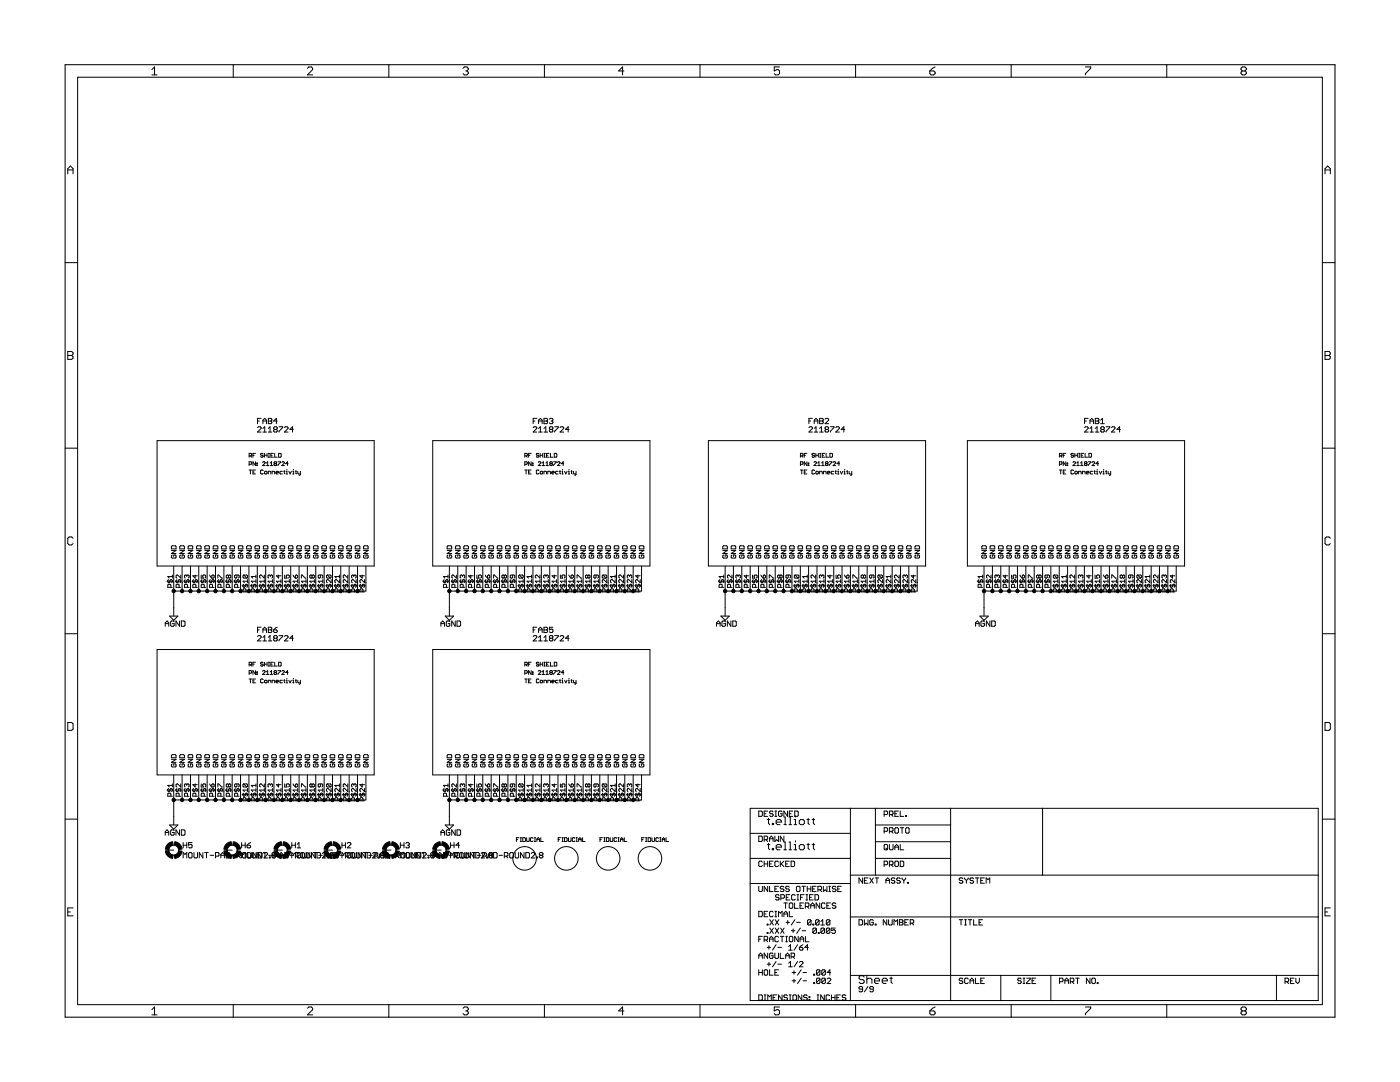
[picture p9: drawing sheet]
<svg xmlns="http://www.w3.org/2000/svg" width="279mm" height="216mm" viewBox="0 0 279 216" stroke-linecap="round" stroke-linejoin="round" font-family="sans-serif">
<g fill="none" stroke="#000" stroke-width=".2">
<path d="M15.5 15.4h248.4v185.1h-248.4zM30.3 13.9l.5-.5v1.5M30.3 14.9h1M46.5 12.9v2.5M61.4 13.6l.2-.2h.5l.3 .2v.3l-1 1h1M77.6 12.9v2.5M92.4 13.6l.3-.2h.5l.3 .2v.3l-.3 .3M92.9 14.2h.3M93.2 14.2l.3 .2v.3l-.3 .2h-.5l-.3-.2M108.6 12.9v2.5M124.5 14.2h-1l.7-.8v1.5M139.7 12.9v2.5"/>
<path d="M155.6 13.4h-1.1v.8l.5-.3h.3l.3 .3v.5l-.3 .2h-.5l-.3-.2M170.8 12.9v2.5M185.6 14.2h.8l.2 .2v.3l-.2 .2h-.6l-.2-.2zM186.6 13.4l-.5 .2-.5 .6M201.8 12.9v2.5M216.6 13.4h1.1v.2l-1.1 1.1v.2M232.9 12.9v2.5M247.9 14.2l-.2-.3v-.3l.2-.2h.6l.2 .2v.3l-.2 .3M247.9 14.2l-.2 .2v.3l.2 .2h.6l.2-.2v-.3l-.2-.2M247.9 14.2h.6M13.5 34.7v-1l.6-.6 .5 .6v1M13.5 33.9h1.1"/>
<path d="M264.4 33.9h1.1M264.4 34.7v-1l.6-.6 .5 .6v1M13 52.4h2.5M263.9 52.4h2.5M13.5 70.1h.8l.3 .3v.3l-.3 .2 .3 .3v.3l-.3 .2h-.8zM13.5 70.9h.8M264.4 70.1h.8l.3 .3v.3l-.3 .2 .3 .3v.3l-.3 .2h-.8zM264.4 70.9h.8M13 89.4h2.5M31.3 87.9h43.4v25h-43.4zM49.7 91l.5-.2-.1-.3h-.4v.7M49.7 92.6h.4l.1-.3-.5-.2v.8"/>
<path d="M49.7 93.8h.5M50 93.8v.8M50 91l.2 .2M50.5 90.8h.2M50.5 94.2h.2M51 90.5h-.5v.7M51 93.8h-.5v.8h.5M51 92.1v.8l-.5-.8v.8M51.2 92.4l.2 .1zM51.2 92.8l.2 .1zM51.4 85.3l.2-.1h.3l.2 .1v.2l-.7 .7h.7M51.4 84h.4"/>
<path d="M52.1 83.5h-.7v1M52.4 92.3l.1-.2 .4 .2-.5 .6h.5M52.5 86.2h.7M52.5 85.5l.3-.3v1M52.5 84h.7M52.5 84.5v-.7l.3-.3 .4 .3v.7M52.5 90.6l-.4-.1-.1 .2 .4 .1 .1 .3-.1 .1-.4-.1M52.5 93.9l-.1-.1-.4 .1v.5l.1 .2 .4-.2M52.8 90.8h.5M52.8 90.5v.7M52.9 94l.4 .2-.1 .4-.4-.2zM53.2 92.9h.5"/>
<path d="M53.2 92.4l.2-.3v.8M53.3 90.5v.7M53.6 86.2h.7M53.6 85.5l.3-.3v1M53.6 83.5h.5l.2 .2-.2 .3 .2 .4-.2 .1h-.5zM53.6 84h.5M53.6 94.6v-.6h.3l.2 .6M53.6 90.5h.2M53.6 91.2h.2M53.7 90.5v.7M53.9 92.4l.3-.3v.8M53.9 92.9h.5"/>
<path d="M54.1 90.8h.2M54.3 94.6v-.6h.4l.1 .6M54.6 90.5h-.5v.7h.5M54.8 85.7l-.2 .2 .2 .3h.4l.1-.2-.1-.3M54.8 85.7l-.2-.2 .2-.3h.4l.1 .1-.1 .4M54.8 85.7h.4M54.8 92.5l-.1-.1 .1-.3 .4 .2-.1 .2M54.8 92.5l-.1 .1 .1 .3 .4-.1-.1-.3M54.8 90.5v.7h.5M54.8 92.5h.3M55.1 94.3h.5l-.1-.3-.4 .2 .1 .4h.3M55.3 84h-.7l.6-.5v1"/>
<path d="M55.5 92.1h.5l-.5 .8M55.6 90.5l.5 .1-.1 .6h-.4zM55.7 85.2h.7l-.7 1M56.2 92.3l.2-.2 .3 .2-.5 .6h.5M56.4 94h-.4l-.1 .2 .1 .4h.4M56.6 94h.3M56.7 93.9v.5l.2 .2M56.8 85.3l.1-.1h.4l.2 .1v.2l-.7 .7h.7M57.1 94h.2v.6M57.1 94.6h.3M57.3 93.7v.1M57.5 92.5h-.5l.4-.4v.8"/>
<path d="M57.6 94l.3 .6 .2-.6M58.4 94.6h.3M58.4 94h.1v.6M58.5 85.7h-.7l.6-.5v1M58.5 93.7v.1M58.9 94h.3M59.1 93.9v.5l.1 .2M59.4 94v.4l.5 .2M59.9 94v.7l-.2 .1M86.4 87.9h43.3v25h-43.3zM104.7 92.6h.4l.1-.3-.5-.2v.8M104.7 91h.4l.1-.4-.5-.1v.7"/>
<path d="M104.7 93.8h.5M105 91l.2 .2M105 93.8v.8M105.5 90.8h.2M105.5 94.2h.2M106 90.5h-.5v.7M106 93.8h-.5v.8h.5M106 92.1v.8l-.5-.8v.8M106.3 92.4l.1 .1zM106.3 92.8l.1 .1zM106.4 85.3l.2-.1h.4l.1 .1v.2l-.7 .7h.7M106.4 84h.4"/>
<path d="M107.1 83.5h-.7v1M107.4 92.3l.1-.2 .4 .2-.5 .6h.5M107.5 86.2h.7M107.5 85.5l.3-.3v1M107.5 84h.7M107.5 84.5v-.7l.3-.3 .4 .3v.7M107.5 90.6l-.1-.1-.4 .1 .2 .2 .3 .2-.1 .2-.4-.1M107.5 93.9l-.1-.1-.4 .1v.5l.2 .2 .3-.2M107.8 90.8h.5M107.8 90.5v.7M107.9 94l.4 .2-.1 .4-.4-.2zM108.2 92.9h.5"/>
<path d="M108.2 92.4l.2-.3v.8M108.3 90.5v.7M108.6 86.2h.7M108.6 85.5l.3-.3v1M108.6 83.5h.5l.2 .2-.2 .3 .2 .4-.2 .1h-.5zM108.6 84h.5M108.6 94.6v-.6h.3l.2 .6M108.6 90.5h.2M108.6 91.2h.2M108.7 90.5v.7M108.9 92.4l.3-.3v.8M108.9 92.9h.6"/>
<path d="M109.1 90.8h.2M109.3 94.6v-.6h.4l.2 .6M109.6 90.5h-.5v.7h.5M109.6 83.7l.2-.2h.4l.1 .2-.1 .3M109.8 85.7l-.2 .2 .2 .3h.4l.1-.2-.1-.3M109.8 85.7l-.2-.2 .2-.3h.4l.1 .1-.1 .4M109.8 85.7h.4M109.9 92.5l-.2 .1 .2 .3 .3-.1-.1-.3M109.9 92.5l-.2-.1 .2-.3 .3 .2-.1 .2M109.9 90.5v.7h.5M109.9 92.5h.2M110 84h.2"/>
<path d="M110.1 94.3h.5l-.1-.3-.4 .2v.2l.4 .2M110.2 84l.1 .2-.1 .3h-.4l-.2-.1M110.5 92.1h.5l-.5 .8M110.6 90.5l.5 .1-.1 .6h-.4zM110.7 85.2h.7l-.7 1M111.3 92.3l.1-.2 .4 .2-.5 .6h.5M111.4 94h-.4l-.1 .2 .1 .4h.4M111.6 94h.3M111.8 93.9v.5l.1 .2M111.8 85.3l.2-.1h.3l.2 .1v.2l-.7 .7h.7M112.1 94.6h.3M112.1 94h.2v.6"/>
<path d="M112.3 93.7v.1M112.5 92.5h-.5l.4-.4v.8M112.7 94l.2 .6 .3-.6M113.4 94.6h.3M113.4 94h.2v.6M113.6 93.7v.1M113.6 85.7h-.7l.5-.5v1M113.9 94h.3M114.1 93.9v.5l.1 .2M114.4 94v.4l.6 .2M115 94v.7l-.3 .1M141.4 87.9h43.3v25h-43.3z"/>
<path d="M159.7 92.6h.4l.2-.3-.6-.2v.8M159.7 91l.6-.2-.2-.3h-.4v.7M159.7 93.8h.6M160 93.8v.8M160 91l.3 .2M160.5 90.8h.3M160.5 94.2h.3M161 92.1v.8l-.5-.8v.8M161 90.5h-.5v.7M161 93.8h-.5v.8h.5M161.3 92.4l.1 .1zM161.3 92.8l.1 .1z"/>
<path d="M161.4 85.3l.2-.1h.4l.1 .1v.2l-.7 .7h.7M161.4 84h.4M162.1 83.5h-.7v1M162.4 92.3l.2-.2 .3 .2-.5 .6h.5M162.5 86.2h.7M162.5 85.5l.4-.3v1M162.5 84h.7M162.5 84.5v-.7l.4-.3 .3 .3v.7M162.6 90.6l-.4-.1-.1 .2 .3 .1 .2 .3-.2 .1-.3-.1M162.6 93.9l-.2-.1-.3 .1v.5l.1 .2 .4-.2M162.8 90.8h.5M162.8 90.5v.7"/>
<path d="M162.9 94l.4 .2-.1 .4-.4-.2zM163.2 92.4l.2-.3v.8M163.2 92.9h.5M163.3 90.5v.7M163.6 86.2h.7M163.6 85.5l.3-.3v1M163.6 83.5h.5l.2 .2-.2 .3 .2 .4-.2 .1h-.5zM163.6 84h.5M163.6 94.6v-.6h.4l.1 .6M163.6 90.5h.2M163.6 91.2h.2M163.7 90.5v.7"/>
<path d="M164 92.4l.2-.3v.8M164 92.9h.5M164.1 90.8h.3M164.4 94.6v-.6h.3l.2 .6M164.6 90.5h-.5v.7h.5M164.7 83.7l.1-.2h.4l.2 .2v.1l-.7 .7h.7M164.8 85.7l-.1 .2 .1 .3h.4l.2-.2-.2-.3M164.8 85.7l-.1-.2 .1-.3h.4l.2 .1-.2 .4M164.8 85.7h.4M164.9 92.5l-.2-.1 .2-.3 .3 .2-.1 .2M164.9 92.5l-.2 .1 .2 .3 .3-.1-.1-.3M164.9 90.5v.7h.5"/>
<path d="M164.9 92.5h.2M165.1 94.3h.5l-.1-.3-.4 .2v.2l.4 .2M165.5 92.1h.5l-.5 .8M165.6 90.5l.5 .1-.1 .6h-.4zM165.7 85.2h.7l-.7 1M166.3 92.3l.1-.2 .4 .2-.5 .6h.5M166.4 94h-.4l-.1 .2 .1 .4h.4M166.6 94h.3M166.8 93.9v.5l.1 .2M166.8 85.3l.2-.1h.3l.2 .1v.2l-.7 .7h.7M167.2 94.6h.2M167.2 94h.1v.6"/>
<path d="M167.3 93.7v.1M167.6 92.5h-.6l.4-.4v.8M167.7 94l.2 .6 .3-.6M168.4 94.6h.3M168.4 94h.2v.6M168.6 93.7v.1M168.6 85.7h-.7l.5-.5v1M169 94h.2M169.1 93.9v.5l.1 .2M169.5 94v.4l.5 .2M170 94v.7l-.3 .1M193.1 87.9h43.3v25h-43.3z"/>
<path d="M211.4 92.6h.4l.1-.3-.5-.2v.8M211.4 91l.5-.2-.1-.3h-.4v.7M211.4 93.8h.5M211.7 91l.2 .2M211.7 93.8v.8M212.2 90.8h.2M212.2 94.2h.2M212.7 90.5h-.5v.7M212.7 92.1v.8l-.5-.8v.8M212.7 93.8h-.5v.8h.5M213 92.4l.1 .1zM213 92.8l.1 .1z"/>
<path d="M214.1 92.3l.1-.2 .4 .2-.5 .6h.5M214.2 90.6l-.3-.1-.2 .2 .4 .1 .1 .3-.1 .1-.4-.1M214.2 93.9l-.1-.1-.4 .1v.5l.2 .2 .3-.2M214.5 90.8h.5M214.5 90.5v.7M214.6 94l.4 .2-.1 .4-.4-.2zM214.9 92.9h.5M214.9 92.4l.2-.3v.8M215 90.5v.7M215.3 90.5h.2M215.3 91.2h.2M215.3 94.6v-.6h.3l.2 .6"/>
<path d="M215.4 90.5v.7M215.6 92.4l.3-.3v.8M215.6 92.9h.6M215.8 90.8h.2M216 94.6v-.6h.4l.2 .6M216.3 90.5h-.5v.7h.5M216.5 85.3l.1-.1h.4l.2 .1v.2l-.7 .7h.7M216.5 84h.3M216.6 92.5l-.2 .1 .2 .3 .3-.1-.1-.3M216.6 92.5l-.2-.1 .2-.3 .3 .2-.1 .2M216.6 90.5v.7h.5M216.6 92.5h.2"/>
<path d="M216.8 94.3h.5l-.1-.3-.4 .2v.2l.4 .2M217.2 83.5h-.7v1M217.2 92.1h.5l-.5 .8M217.3 90.5l.5 .1-.1 .6h-.4zM217.5 86.2h.7M217.5 85.5l.4-.3v1M217.5 84h.7M217.5 84.5v-.7l.4-.3 .3 .3v.7M218 92.3l.1-.2 .4 .2-.5 .6h.5M218.1 94h-.4l-.1 .2 .1 .4h.4M218.3 94h.3M218.5 93.9v.5l.1 .2"/>
<path d="M218.6 86.2h.7M218.6 85.5l.3-.3v1M218.6 83.5h.5l.2 .2-.2 .3 .2 .4-.2 .1h-.5zM218.6 84h.5M218.8 94h.2v.6M218.8 94.6h.3M219 93.7v.1M219.2 92.5h-.5l.4-.4v.8M219.4 94l.2 .6 .3-.6M219.7 84.5h.7M219.7 83.8l.3-.3v1M219.9 85.7l-.2 .2 .2 .3h.3l.2-.2-.2-.3"/>
<path d="M219.9 85.7l-.2-.2 .2-.3h.3l.2 .1-.2 .4M219.9 85.7h.3M220.1 94.6h.3M220.1 94h.2v.6M220.3 93.7v.1M220.6 94h.3M220.7 85.2h.8l-.8 1M220.8 93.9v.5l.1 .2M221.1 94v.4l.6 .2M221.7 94v.7l-.3 .1M221.8 85.3l.2-.1h.4l.1 .1v.2l-.7 .7h.7M223.6 85.7h-.7l.5-.5v1"/>
<path d="M263.9 89.4h2.5M14.6 107.4l-.3-.3h-.5l-.3 .3v1.1l.3 .2h.5l.3-.2M33.3 116h1.2M33.6 115.7l-.1 .4 .3 .2 .1-.5 .3-.1 .2 .1-.2 .5M34.1 117.2v-.5l-.5-.1-.1 .1v.5h.9M34.2 109.1l.2-.2h.6l.1 .2v.4h-.9zM34.2 109.8h.9l-.9 .6h.9M34.4 110.7l-.2 .2v.3l.2 .2h.6l.1-.2-.1-.5h-.3v.4M34.4 115h-.9l.3 .4M34.4 114.7v.7M34.7 112.9v10M35 116h1.2"/>
<path d="M35.3 115.7l-.2 .1v.3l.4 .2 .1-.5 .3-.1 .2 .1-.2 .5M35.8 117.2v-.5l-.2-.1-.5 .1v.5h1M35.9 109.8h.9l-.9 .6h.9M36 108.9h.6l.2 .2v.4h-.9v-.4zM36 110.7l-.1 .2 .1 .5h.6l.2-.2v-.3l-.2-.2h-.3v.4M36.1 114.7v.7l-.6-.7-.4 .2v.3l.2 .2M36.3 112.9v5M36.7 116h1.2M37 115.7l-.2 .4 .3 .2 .2-.5 .3-.1 .1 .1v.3l-.1 .2M37.3 114.9v.1M37.3 114.9l-.2-.2-.3 .2 .2 .5M37.3 114.9l.1-.2 .3 .2v.3l-.1 .2"/>
<path d="M37.4 117.2v-.5l-.4-.1-.2 .1v.5h.9M37.5 109.8h1l-1 .6h1M37.7 110.7l-.2 .2 .2 .5h.6l.2-.2-.2-.5h-.3v.4M37.7 108.9h.6l.2 .2v.4h-1v-.4zM38 112.9v5M38.3 116h1.3M38.6 115.7l-.1 .4 .3 .2 .1-.2v-.3l.3-.1 .2 .1-.2 .5M38.9 114.7v.7l-.4-.5h.9M39.1 117.2v-.5l-.5-.1-.1 .1v.5h.9M39.2 109.8h.9l-.9 .6h.9M39.4 110.7l-.2 .2 .2 .5h.6l.1-.2-.1-.5h-.3v.4M39.4 108.9h.6l.1 .2v.4h-.9v-.4z"/>
<path d="M39.7 112.9v5M40 116h1.2M40.2 114.7v.7h.4l-.2-.4 .2-.3 .5 .2-.2 .5M40.3 115.7l-.1 .4 .2 .2 .2-.5 .3-.1 .2 .1-.2 .5M40.8 117.2v-.5l-.5-.1-.1 .1v.5h.9M40.9 109.8h.9l-.9 .6h.9M40.9 109.1l.1-.2h.7l.1 .2v.4h-.9zM41 110.7l-.1 .2v.3l.1 .2h.7l.1-.2-.1-.5h-.4v.4M41.3 112.9v5M41.7 116h1.2M41.8 114.7l.5 .7M42 115.7l-.2 .4 .3 .2 .2-.5 .3-.1 .1 .1-.1 .5"/>
<path d="M42.3 114.9l.1-.2 .3 .2-.1 .5h-.3zM42.4 117.2v-.5l-.4-.1-.2 .1v.5h.9M42.5 109.8h1l-1 .6h1M42.7 110.7l-.2 .2 .2 .5h.6l.2-.2v-.3l-.2-.2h-.3v.4M42.7 108.9h.6l.2 .2v.4h-1v-.4zM43 112.9v5M43.3 116h1.3M43.5 115.4v-.7l.9 .7M43.6 115.7l-.1 .1v.3l.3 .2 .1-.5 .3-.1 .2 .1v.3l-.2 .2M44.1 117.2v-.5l-.2-.1-.4 .1v.5h.9M44.2 109.8h.9l-.9 .6h.9M44.4 110.7l-.2 .2 .2 .5h.6l.1-.2-.1-.5h-.3v.4"/>
<path d="M44.4 108.9h.6l.1 .2v.4h-.9v-.4zM44.7 112.9v5M45 116h1.2M45.3 115.7l-.2 .4 .4 .2 .1-.5 .3-.1 .2 .1-.2 .5M45.6 114.9l-.1-.2-.4 .2 .2 .5 .3-.2M45.6 114.9l.2-.2 .3 .2-.2 .5-.3-.2M45.6 114.9v.3M45.8 117.2v-.5l-.5-.1-.2 .1v.5h1M45.9 109.8h.9l-.9 .6h.9M46 110.7l-.1 .2 .1 .5h.7l.1-.2-.1-.5h-.4v.4M46 108.9h.7l.1 .2v.4h-.9v-.4zM46.3 112.9v5"/>
<path d="M46.7 116h1.2M47 115.7l-.2 .4 .3 .2 .2-.2v-.3l.3-.1 .1 .1-.1 .5M47.3 114.7v.5l-.2 .2-.3-.2 .2-.5h.6l.1 .2-.1 .5M47.4 117.2v-.5l-.4-.1-.2 .1v.5h.9M47.6 109.8h.9l-.9 .6h.9M47.7 110.7l-.1 .2 .1 .5h.6l.2-.2-.2-.5h-.3v.4M47.7 108.9h.6l.2 .2v.4h-.9v-.4zM48 112.9v5M48.3 116.9h1.3M48.6 116.6l-.1 .1 .1 .5 .3-.2v-.3l.2-.1 .3 .1-.1 .5M48.6 114.7h.7l.1 .2-.1 .5M48.6 114.7l-.1 .2 .1 .5h.7"/>
<path d="M48.6 114.7l.7 .7M49.1 118.1v-.4l-.2-.2h-.3l-.1 .2v.4h.9M49.2 109.1l.2-.2h.6l.1 .2v.4h-.9zM49.2 109.8h.9l-.9 .6h.9M49.4 110.7l-.2 .2v.3l.2 .2h.6l.1-.2v-.3l-.1-.2h-.3v.4M49.4 116h-.9l.3 .3M49.4 115.7v.6M49.7 112.9v5M50 116.9h1.2M50.3 116.6l-.2 .1v.3l.4 .2 .1-.5 .3-.1 .2 .1-.2 .5M50.8 118.1v-.4l-.2-.2h-.3l-.2 .2v.4h1M50.9 109.8h.9l-.9 .6h.9"/>
<path d="M51 110.7l-.1 .2 .1 .5h.6l.2-.2-.2-.5h-.2v.4M51 108.9h.6l.2 .2v.4h-.9v-.4zM51.1 114.7v.7M51.1 115.7v.6M51.1 116h-1l.4 .3M51.1 115h-1l.4 .4M51.4 112.9v5M51.7 116.9h1.2M52 116.6l-.2 .1 .2 .5 .3-.2 .1-.4 .3 .1v.3l-.1 .2M52.4 118.1v-.4l-.1-.2h-.3l-.2 .2v.4h.9M52.6 109.8h.9l-.9 .6h.9M52.7 110.7l-.1 .2 .1 .5h.6l.2-.2-.2-.5h-.3v.4"/>
<path d="M52.7 108.9h.6l.2 .2v.4h-.9v-.4zM52.7 116h-.9l.3 .3M52.7 114.7v.7l-.6-.7h-.1l-.2 .2 .2 .5M52.7 115.7v.6M53 112.9v5M53.3 116.9h1.2M53.6 116.6l-.1 .1 .1 .5 .4-.2 .1-.4 .3 .1-.1 .5M54 114.9v.1M54 114.9l-.2-.2-.3 .2 .1 .5M54 114.9l.1-.2 .3 .2-.1 .5M54.1 118.1v-.4l-.1-.2h-.4l-.1 .2v.4h.9M54.2 109.8h.9l-.9 .6h.9"/>
<path d="M54.4 110.7l-.2 .2 .2 .5h.6l.1-.2-.1-.5h-.3v.4M54.4 108.9h.6l.1 .2v.4h-.9v-.4zM54.4 116h-.9l.3 .3M54.4 115.7v.6M54.7 112.9v5M55 116.9h1.2M55.3 116.6l-.1 .1 .1 .5 .3-.2v-.3l.2-.1 .3 .1-.2 .5M55.6 114.7v.7l-.4-.5h.9M55.8 118.1v-.4l-.2-.2h-.3l-.1 .2v.4h.9M55.9 109.1l.1-.2h.6l.2 .2v.4h-.9zM55.9 109.8h.9l-.9 .6h.9M56 110.7l-.1 .2v.3l.1 .2h.6l.2-.2v-.3l-.2-.2h-.3v.4"/>
<path d="M56.1 116h-.9l.3 .3M56.1 115.7v.6M56.3 112.9v5M56.7 116.9h1.2M56.8 114.7v.7h.5l-.2-.5 .5-.2 .1 .2-.1 .5M57 116.6l-.2 .1v.3l.3 .2 .2-.5 .3-.1 .1 .1-.1 .5M57.4 118.1v-.4l-.1-.2h-.3l-.2 .2v.4h.9M57.6 109.8h.9l-.9 .6h.9M57.7 110.7l-.1 .2 .1 .5h.6l.2-.2-.2-.5h-.3v.4M57.7 108.9h.6l.2 .2v.4h-.9v-.4zM57.7 116h-.9l.3 .3M57.7 115.7v.6"/>
<path d="M58 112.9v5M58.3 116.9h1.3M58.5 114.7l.4 .7M58.6 116.6l-.1 .1 .1 .5 .3-.2 .2-.4 .3 .1v.3l-.2 .2M58.9 114.9l.3-.2 .2 .2v.3l-.2 .2h-.3zM59.1 118.1v-.4l-.2-.2h-.3l-.1 .2v.4h.9M59.2 109.8h.9l-.9 .6h.9M59.4 110.7l-.2 .2 .2 .5h.6l.1-.2-.1-.5h-.3v.4M59.4 108.9h.6l.1 .2v.4h-.9v-.4zM59.4 116h-.9l.3 .3M59.4 115.7v.6M59.7 112.9v5"/>
<path d="M60 116.9h1.2M60.2 115.4v-.7l.9 .7M60.3 116.6l-.1 .1 .1 .5 .3-.2 .2-.4 .3 .1-.2 .5M60.8 118.1v-.4l-.2-.2h-.3l-.1 .2v.4h.9M60.9 109.8h.9l-.9 .6h.9M61 108.9h.7l.1 .2v.4h-.9v-.4zM61 110.7l-.1 .2 .1 .5h.7l.1-.2-.1-.5h-.4v.4M61.1 115.7v.6M61.1 116h-.9l.3 .3M61.3 112.9v5M61.7 116.9h1.2M62 116.6l-.2 .1 .2 .5 .3-.2v-.3l.1-.1 .3 .1-.1 .5"/>
<path d="M62.3 114.9l-.2-.2-.3 .2 .2 .5 .3-.2M62.3 114.9l.1-.2 .3 .2-.1 .5-.3-.2M62.3 114.9v.3M62.4 118.1v-.4l-.1-.2h-.3l-.2 .2v.4h.9M62.5 109.8h1l-1 .6h1M62.5 109.1l.2-.2h.6l.2 .2v.4h-1zM62.7 110.7l-.2 .2v.3l.2 .2h.6l.2-.2-.2-.5h-.3v.4M62.7 116h-.9l.3 .3M62.7 115.7v.6M63 112.9v5M63.3 116.9h1.3M63.6 116.6l-.1 .1 .1 .5 .3-.2 .2-.4 .3 .1-.1 .5"/>
<path d="M63.9 114.7v.5l-.1 .2-.3-.2 .1-.5h.7l.1 .2-.1 .5M64.1 118.1v-.4l-.2-.2h-.3l-.1 .2v.4h.9M64.2 109.8h1l-1 .6h1M64.4 110.7l-.2 .2 .2 .5h.6l.2-.2v-.3l-.2-.2h-.3v.4M64.4 108.9h.6l.2 .2v.4h-1v-.4zM64.4 116h-.9l.3 .3M64.4 115.7v.6M64.7 112.9v5M65 116.9h1.2M65.3 116.6l-.1 .1v.3l.1 .2 .3-.2 .2-.4 .3 .1v.3l-.2 .2M65.3 114.7h.6l.2 .2v.3l-.2 .2M65.3 114.7l-.1 .2v.3l.1 .2h.6"/>
<path d="M65.3 114.7l.6 .7M65.8 118.1v-.4l-.2-.2h-.3l-.1 .2v.4h.9M65.9 109.8h.9l-.9 .6h.9M66 108.9h.7l.1 .2v.4h-.9v-.4zM66 110.7l-.1 .2 .1 .5h.7l.1-.2-.1-.5h-.3v.4M66.1 115.7v.6l-.6-.6-.3 .1v.3l.1 .2M66.4 112.9v5M66.7 116.9h1.2M67 116.6l-.2 .1 .2 .5 .3-.2 .1-.4 .3 .1-.1 .5M67.4 118.1v-.4l-.1-.2h-.3l-.2 .2v.4h.9M67.6 109.8h.9l-.9 .6h.9M67.7 108.9h.6l.2 .2v.4h-.9v-.4z"/>
<path d="M67.7 110.7l-.1 .2 .1 .5h.6l.2-.2-.2-.5h-.3v.4M67.7 115.7v.6l-.6-.6-.3 .1 .2 .5M67.7 115h-.9l.3 .4M67.7 114.7v.7M68 112.9v5M68.3 116.9h1.3M68.6 116.6l-.1 .1 .1 .5 .3-.2v-.3l.2-.1 .3 .1-.1 .5M69.1 118.1v-.4l-.2-.2h-.3l-.1 .2v.4h.9M69.2 109.8h.9l-.9 .6h.9M69.2 109.1l.2-.2h.6l.1 .2v.4h-.9zM69.4 110.7l-.2 .2v.3l.2 .2h.6l.1-.2-.1-.5h-.3v.4M69.4 114.7v.7l-.8-.7-.1 .2 .1 .5"/>
<path d="M69.4 115.7v.6l-.6-.6-.3 .1 .1 .5M69.7 112.9v5M70 116.9h1.2M70.3 116.6l-.1 .1 .1 .5 .3-.2 .2-.4 .3 .1-.2 .5M70.6 114.9l.2-.2 .3 .2-.2 .5M70.6 114.9l-.1-.2-.3 .2 .1 .5M70.6 114.9v.1M70.8 118.1v-.4l-.2-.2h-.3l-.1 .2v.4h.9M70.9 109.8h.9l-.9 .6h.9M71 110.7l-.1 .2 .1 .5h.6l.2-.2v-.3l-.2-.2h-.2v.4M71 108.9h.6l.2 .2v.4h-.9v-.4zM71.1 115.7v.6l-.6-.6-.3 .1 .1 .5"/>
<path d="M71.4 112.9v5M71.7 116.9h1.2M72 116.6l-.2 .1v.3l.2 .2 .3-.2 .1-.4 .3 .1v.3l-.1 .2M72.3 114.7v.7l-.5-.5h.9M72.4 118.1v-.4l-.1-.2h-.3l-.2 .2v.4h.9M72.6 109.8h.9l-.9 .6h.9M72.7 110.7l-.1 .2 .1 .5h.6l.2-.2-.2-.5h-.3v.4M72.7 108.9h.6l.2 .2v.4h-.9v-.4zM72.7 115.7v.6l-.6-.6-.3 .1v.3l.2 .2M73 112.9v5h-38.3M88.3 116h1.3M88.6 115.7l-.1 .4 .3 .2 .2-.2v-.3l.3-.1 .1 .1-.1 .5"/>
<path d="M89.1 117.2v-.5l-.5-.1-.1 .1v.5h.9M89.2 109.8h.9l-.9 .6h.9M89.4 108.9h.6l.1 .2v.4h-.9v-.4zM89.4 110.7l-.2 .2 .2 .5h.6l.1-.2-.1-.5h-.3v.4M89.4 115h-.9l.3 .4M89.4 114.7v.7M89.7 112.9v10M90 116h1.2M90.3 115.7l-.1 .4 .3 .2 .1-.5 .3-.1 .2 .1-.2 .5M90.8 117.2v-.5l-.5-.1-.1 .1v.5h.9M90.9 109.8h.9l-.9 .6h.9M90.9 109.1l.2-.2h.6l.1 .2v.4h-.9z"/>
<path d="M91.1 110.7l-.2 .2v.3l.2 .2h.6l.1-.2-.1-.5h-.3v.4M91.1 114.7v.7l-.8-.7-.1 .2 .1 .5M91.4 112.9v5M91.7 116h1.2M92 115.7l-.2 .4 .3 .2 .2-.5 .3-.1 .2 .1-.2 .5M92.3 114.9l.1-.2 .4 .2-.2 .5M92.3 114.9l-.2-.2-.3 .2 .2 .5M92.3 114.9v.1M92.4 117.2v-.5l-.4-.1-.2 .1v.5h1M92.6 109.8h.9l-.9 .6h.9M92.7 108.9h.6l.2 .2v.4h-.9v-.4zM92.7 110.7l-.1 .2 .1 .5h.6l.2-.2v-.3l-.2-.2h-.3v.4"/>
<path d="M93 112.9v5M93.3 116h1.3M93.7 115.7l-.2 .1v.3l.3 .2 .2-.5 .3-.1 .1 .1v.3l-.1 .2M94 114.7v.7l-.5-.5h.9M94.1 117.2v-.5l-.1-.1-.5 .1v.5h.9M94.2 109.8h.9l-.9 .6h.9M94.4 110.7l-.2 .2 .2 .5h.6l.1-.2-.1-.5h-.3v.4M94.4 108.9h.6l.1 .2v.4h-.9v-.4zM94.7 112.9v5M95 116h1.2M95.2 114.7v.7h.4l-.1-.5 .4-.2 .2 .2-.2 .5M95.3 115.7l-.1 .4 .3 .2 .1-.5 .3-.1 .2 .1-.2 .5"/>
<path d="M95.8 117.2v-.5l-.5-.1-.1 .1v.5h.9M95.9 109.8h.9l-.9 .6h.9M96.1 110.7l-.2 .2 .2 .5h.6l.1-.2-.1-.5h-.3v.4M96.1 108.9h.6l.1 .2v.4h-.9v-.4zM96.4 112.9v5M96.7 116h1.2M96.8 114.7l.5 .7M97 115.7l-.2 .4 .3 .2 .2-.2v-.3l.3-.1 .1 .1-.1 .5M97.3 114.9l.2-.2 .2 .2-.1 .5h-.3zM97.5 117.2v-.5l-.5-.1-.2 .1v.5h.9M97.6 109.1l.1-.2h.6l.2 .2v.4h-.9zM97.6 109.8h.9l-.9 .6h.9"/>
<path d="M97.7 110.7l-.1 .2v.3l.1 .2h.6l.2-.2-.2-.5h-.3v.4M98 112.9v5M98.3 116h1.3M98.5 115.4v-.7l.9 .7M98.7 115.7l-.2 .4 .3 .2 .2-.5 .3-.1 .1 .1-.1 .5M99.1 117.2v-.5l-.4-.1-.2 .1v.5h.9M99.2 109.8h1l-1 .6h1M99.4 110.7l-.2 .2 .2 .5h.6l.2-.2v-.3l-.2-.2h-.3v.4M99.4 108.9h.6l.2 .2v.4h-1v-.4zM99.7 112.9v5M100 116h1.2M100.3 115.7l-.1 .1v.3l.3 .2 .1-.5 .3-.1 .2 .1v.3l-.2 .2"/>
<path d="M100.6 114.9v.3M100.6 114.9l-.1-.2-.3 .2v.3l.1 .2 .3-.2M100.6 114.9l.2-.2 .3 .2v.3l-.2 .2-.3-.2M100.8 117.2v-.5l-.2-.1-.4 .1v.5h.9M100.9 109.8h.9l-.9 .6h.9M101 110.7l-.1 .2 .1 .5h.7l.1-.2-.1-.5h-.3v.4M101 108.9h.7l.1 .2v.4h-.9v-.4zM101.4 112.9v5M101.7 116h1.2M102 115.7l-.2 .1 .2 .5 .3-.2 .1-.4 .3 .1-.1 .5M102.3 114.7v.5l-.1 .2-.4-.2 .2-.5h.6l.1 .2-.1 .5M102.4 117.2v-.5l-.4-.1-.2 .1v.5h.9"/>
<path d="M102.6 109.8h.9l-.9 .6h.9M102.7 110.7l-.1 .2 .1 .5h.6l.2-.2-.2-.5h-.3v.4M102.7 108.9h.6l.2 .2v.4h-.9v-.4zM103 112.9v5M103.4 116.9h1.2M103.7 114.7l-.2 .2 .2 .5h.6M103.7 116.6l-.2 .1 .2 .5 .3-.2 .1-.4 .3 .1-.1 .5M103.7 114.7h.6l.1 .2-.1 .5M103.7 114.7l.6 .7M104.1 118.1v-.4l-.1-.2h-.3l-.2 .2v.4h.9M104.2 109.8h1l-1 .6h1M104.4 110.7l-.2 .2 .2 .5h.6l.2-.2-.2-.5h-.3v.4"/>
<path d="M104.4 108.9h.6l.2 .2v.4h-1v-.4zM104.4 116h-.9l.3 .3M104.4 115.7v.6M104.7 112.9v5M105 116.9h1.2M105.3 116.6l-.1 .1 .1 .5 .3-.2v-.3l.2-.1 .3 .1-.2 .5M105.8 118.1v-.4l-.2-.2h-.3l-.1 .2v.4h.9M105.9 109.8h.9l-.9 .6h.9M105.9 109.1l.2-.2h.6l.1 .2v.4h-.9zM106.1 110.7l-.2 .2v.3l.2 .2h.6l.1-.2v-.3l-.1-.2h-.3v.4M106.1 116h-.9l.3 .3M106.1 115h-.9l.3 .4"/>
<path d="M106.1 114.7v.7M106.1 115.7v.6M106.4 112.9v5M106.7 116.9h1.2M107 116.6l-.2 .1v.3l.3 .2 .2-.5 .3-.1 .2 .1-.2 .5M107.4 118.1v-.4l-.1-.2h-.3l-.2 .2v.4h1M107.6 109.8h.9l-.9 .6h.9M107.7 110.7l-.1 .2 .1 .5h.6l.2-.2-.2-.5h-.3v.4M107.7 108.9h.6l.2 .2v.4h-.9v-.4zM107.8 116h-1l.3 .3M107.8 114.7v.7l-.8-.7-.2 .2v.3l.2 .2M107.8 115.7v.6"/>
<path d="M108 112.9v5M108.4 116.9h1.2M108.6 116.6l-.1 .1 .1 .5 .4-.2 .1-.4 .3 .1v.3l-.1 .2M109 114.9l-.2-.2-.3 .2 .1 .5M109 114.9l.1-.2 .3 .2v.3l-.1 .2M109 114.9v.1M109.1 118.1v-.4l-.1-.2h-.4l-.1 .2v.4h.9M109.2 109.8h1l-1 .6h1M109.4 110.7l-.2 .2 .2 .5h.6l.2-.2-.2-.5h-.3v.4M109.4 108.9h.6l.2 .2v.4h-1v-.4zM109.4 116h-.9l.3 .3M109.4 115.7v.6"/>
<path d="M109.7 112.9v5M110 116.9h1.3M110.3 116.6l-.1 .1 .1 .5 .3-.2 .2-.4 .3 .1-.2 .5M110.6 114.7v.7l-.4-.5h.9M110.8 118.1v-.4l-.2-.2h-.3l-.1 .2v.4h.9M110.9 109.8h.9l-.9 .6h.9M111.1 110.7l-.2 .2 .2 .5h.6l.1-.2-.1-.5h-.3v.4M111.1 108.9h.6l.1 .2v.4h-.9v-.4zM111.1 116h-.9l.3 .3M111.1 115.7v.6M111.4 112.9v5M111.7 116.9h1.2"/>
<path d="M111.8 114.7v.7h.5l-.2-.5 .5-.2 .2 .2-.2 .5M112 116.6l-.2 .1 .2 .5 .3-.2v-.3l.2-.1 .3 .1-.2 .5M112.5 118.1v-.4l-.2-.2h-.3l-.2 .2v.4h1M112.6 109.8h.9l-.9 .6h.9M112.6 109.1l.1-.2h.6l.2 .2v.4h-.9zM112.7 110.7l-.1 .2v.3l.1 .2h.6l.2-.2-.2-.5h-.3v.4M112.8 116h-1l.3 .3M112.8 115.7v.6M113 112.9v5M113.3 116.9h1.3M113.5 114.7l.5 .7M113.7 116.6l-.2 .1v.3l.3 .2 .2-.5 .3-.1 .1 .1-.1 .5"/>
<path d="M114 114.9l.1-.2 .3 .2-.1 .5h-.3zM114.1 118.1v-.4l-.1-.2h-.3l-.2 .2v.4h.9M114.2 109.8h.9l-.9 .6h.9M114.4 110.7l-.2 .2 .2 .5h.6l.1-.2-.1-.5h-.3v.4M114.4 108.9h.6l.1 .2v.4h-.9v-.4zM114.4 116h-.9l.3 .3M114.4 115.7v.6M114.7 112.9v5M115 116.9h1.2M115.2 115.4v-.7l.9 .7M115.3 116.6l-.1 .1 .1 .5 .3-.2 .2-.4 .3 .1v.3l-.2 .2M115.8 118.1v-.4l-.2-.2h-.3l-.1 .2v.4h.9"/>
<path d="M115.9 109.8h.9l-.9 .6h.9M116.1 110.7l-.2 .2 .2 .5h.6l.1-.2-.1-.5h-.3v.4M116.1 108.9h.6l.1 .2v.4h-.9v-.4zM116.1 116h-.9l.3 .3M116.1 115.7v.6M116.4 112.9v5M116.7 116.9h1.2M117 116.6l-.2 .1 .2 .5 .3-.2 .2-.4 .3 .1-.2 .5M117.3 114.9l-.2-.2-.3 .2 .2 .5 .3-.2M117.3 114.9l.2-.2 .3 .2-.2 .5-.3-.2M117.3 114.9v.3M117.5 118.1v-.4l-.2-.2h-.3l-.2 .2v.4h1"/>
<path d="M117.6 109.8h.9l-.9 .6h.9M117.7 110.7l-.1 .2 .1 .5h.6l.2-.2-.2-.5h-.3v.4M117.7 108.9h.6l.2 .2v.4h-.9v-.4zM117.8 116h-1l.3 .3M117.8 115.7v.6M118 112.9v5M118.4 116.9h1.2M118.7 116.6l-.2 .1 .2 .5 .3-.2v-.3l.1-.1 .3 .1-.1 .5M119 114.7v.5l-.2 .2-.3-.2 .2-.5h.6l.1 .2-.1 .5M119.1 118.1v-.4l-.1-.2h-.3l-.2 .2v.4h.9M119.2 109.8h1l-1 .6h1M119.2 109.1l.2-.2h.6l.2 .2v.4h-1z"/>
<path d="M119.4 110.7l-.2 .2v.3l.2 .2h.6l.2-.2-.2-.5h-.3v.4M119.4 116h-.9l.3 .3M119.4 115.7v.6M119.7 112.9v5M120 116.9h1.2M120.3 116.6l-.1 .1 .1 .5 .3-.2 .2-.4 .3 .1-.2 .5M120.3 114.7h.6l.2 .2-.2 .5M120.3 114.7l-.1 .2 .1 .5h.6M120.3 114.7l.6 .7M120.8 118.1v-.4l-.2-.2h-.3l-.1 .2v.4h.9M120.9 109.8h.9l-.9 .6h.9M121.1 110.7l-.2 .2 .2 .5h.6l.1-.2v-.3l-.1-.2h-.3v.4"/>
<path d="M121.1 108.9h.6l.1 .2v.4h-.9v-.4zM121.1 115.7v.6l-.6-.6-.3 .1 .1 .5M121.4 112.9v5M121.7 116.9h1.2M122 116.6l-.2 .1v.3l.2 .2 .3-.2 .1-.4 .4 .1v.3l-.2 .2M122.4 118.1v-.4l-.1-.2h-.3l-.2 .2v.4h1M122.6 109.8h.9l-.9 .6h.9M122.7 110.7l-.1 .2 .1 .5h.6l.2-.2-.2-.5h-.3v.4M122.7 108.9h.6l.2 .2v.4h-.9v-.4zM122.8 115.7v.6l-.6-.6-.4 .1v.3l.2 .2M122.8 115h-1l.4 .4M122.8 114.7v.7"/>
<path d="M123 112.9v5M123.4 116.9h1.2M123.7 116.6l-.2 .1 .2 .5 .3-.2 .1-.4 .3 .1-.1 .5M124.1 118.1v-.4l-.1-.2h-.3l-.2 .2v.4h.9M124.2 109.8h1l-1 .6h1M124.4 110.7l-.2 .2 .2 .5h.6l.2-.2-.2-.5h-.3v.4M124.4 108.9h.6l.2 .2v.4h-1v-.4zM124.4 114.7v.7l-.6-.7-.3 .2 .2 .5M124.4 115.7v.6l-.6-.6-.3 .1 .2 .5M124.7 112.9v5M125 116.9h1.2M125.3 116.6l-.1 .1 .1 .5 .3-.2 .2-.4 .3 .1-.2 .5"/>
<path d="M125.6 114.9l-.1-.2-.3 .2 .1 .5M125.6 114.9l.2-.2 .3 .2-.2 .5M125.6 114.9v.1M125.8 118.1v-.4l-.2-.2h-.3l-.1 .2v.4h.9M125.9 109.1l.2-.2h.6l.1 .2v.4h-.9zM125.9 109.8h.9l-.9 .6h.9M126.1 110.7l-.2 .2v.3l.2 .2h.6l.1-.2-.1-.5h-.3v.4M126.1 115.7v.6l-.6-.6-.3 .1 .1 .5M126.4 112.9v5M126.7 116.9h1.2M127 116.6l-.1 .1 .1 .5 .3-.2v-.3l.2-.1 .3 .1-.2 .5M127.3 114.7v.7l-.4-.5h.9"/>
<path d="M127.5 118.1v-.4l-.2-.2h-.3l-.1 .2v.4h.9M127.6 109.8h.9l-.9 .6h.9M127.7 110.7l-.1 .2 .1 .5h.6l.2-.2v-.3l-.2-.2h-.3v.4M127.7 108.9h.6l.2 .2v.4h-.9v-.4zM127.8 115.7v.6l-.7-.6-.2 .1 .1 .5M128 112.9v5h-38.3M143.4 116h1.2M143.7 115.7l-.2 .4 .3 .2 .2-.5 .3-.1 .1 .1v.3l-.1 .2M144.1 117.2v-.5l-.4-.1-.2 .1v.5h.9M144.3 109.8h.9l-.9 .6h.9M144.4 108.9h.6l.2 .2v.4h-.9v-.4zM144.4 110.7l-.1 .2 .1 .5h.6l.2-.2-.2-.5h-.3v.4"/>
<path d="M144.4 115h-.9l.3 .4M144.4 114.7v.7M144.7 112.9v10M145 116h1.3M145.3 115.7l-.1 .4 .3 .2 .1-.2v-.3l.3-.1 .2 .1-.2 .5M145.8 117.2v-.5l-.5-.1-.1 .1v.5h.9M145.9 109.8h.9l-.9 .6h.9M146.1 110.7l-.2 .2 .2 .5h.6l.1-.2-.1-.5h-.3v.4M146.1 108.9h.6l.1 .2v.4h-.9v-.4zM146.1 114.7v.7l-.6-.7-.3 .2 .1 .5M146.4 112.9v5M146.7 116h1.2"/>
<path d="M147 115.7l-.1 .4 .3 .2 .1-.5 .3-.1 .2 .1-.2 .5M147.3 114.9l-.1-.2-.3 .2 .1 .5M147.3 114.9l.2-.2 .3 .2-.2 .5M147.3 114.9v.1M147.5 117.2v-.5l-.5-.1-.1 .1v.5h.9M147.6 109.8h.9l-.9 .6h.9M147.6 109.1l.1-.2h.7l.1 .2v.4h-.9zM147.7 110.7l-.1 .2v.3l.1 .2h.7l.1-.2-.1-.5h-.4v.4M148 112.9v5M148.4 116h1.2M148.7 115.7l-.2 .4 .3 .2 .2-.5 .3-.1 .1 .1-.1 .5M149 114.7v.7l-.5-.5h.9"/>
<path d="M149.1 117.2v-.5l-.4-.1-.2 .1v.5h.9M149.2 109.8h1l-1 .6h1M149.4 110.7l-.2 .2 .2 .5h.6l.2-.2v-.3l-.2-.2h-.3v.4M149.4 108.9h.6l.2 .2v.4h-1v-.4zM149.7 112.9v5M150 116h1.3M150.2 114.7v.7h.4l-.1-.4 .1-.3 .5 .2v.3l-.2 .2M150.3 115.7l-.1 .1v.3l.3 .2 .1-.5 .3-.1 .2 .1v.3l-.2 .2M150.8 117.2v-.5l-.2-.1-.4 .1v.5h.9M150.9 109.8h.9l-.9 .6h.9M151.1 110.7l-.2 .2 .2 .5h.6l.1-.2-.1-.5h-.3v.4M151.1 108.9h.6l.1 .2v.4h-.9v-.4z"/>
<path d="M151.4 112.9v5M151.7 116h1.2M151.8 114.7l.5 .7M152 115.7l-.2 .4 .4 .2 .1-.5 .3-.1 .2 .1-.2 .5M152.3 114.9l.2-.2 .3 .2-.2 .5h-.3zM152.5 117.2v-.5l-.5-.1-.2 .1v.5h1M152.6 109.8h.9l-.9 .6h.9M152.7 110.7l-.1 .2 .1 .5h.7l.1-.2-.1-.5h-.4v.4M152.7 108.9h.7l.1 .2v.4h-.9v-.4zM153 112.9v5M153.4 116h1.2M153.5 115.4v-.7l.9 .7"/>
<path d="M153.7 115.7l-.2 .4 .3 .2 .2-.2v-.3l.3-.1 .1 .1-.1 .5M154.1 117.2v-.5l-.4-.1-.2 .1v.5h.9M154.3 109.8h.9l-.9 .6h.9M154.4 110.7l-.1 .2 .1 .5h.6l.2-.2-.2-.5h-.3v.4M154.4 108.9h.6l.2 .2v.4h-.9v-.4zM154.7 112.9v5M155 116h1.3M155.3 115.7l-.1 .4 .3 .2 .1-.5 .4-.1 .1 .1-.1 .5M155.6 114.9l-.1-.2-.3 .2 .1 .5 .3-.2M155.6 114.9l.2-.2 .3 .2-.1 .5-.4-.2M155.6 114.9v.3M155.8 117.2v-.5l-.5-.1-.1 .1v.5h.9"/>
<path d="M155.9 109.8h.9l-.9 .6h.9M155.9 109.1l.2-.2h.6l.1 .2v.4h-.9zM156.1 110.7l-.2 .2v.3l.2 .2h.6l.1-.2v-.3l-.1-.2h-.3v.4M156.4 112.9v5M156.7 116h1.2M157 115.7l-.2 .1v.3l.4 .2 .1-.5 .3-.1 .2 .1-.2 .5M157.3 114.7v.5l-.1 .2-.4-.2v-.3l.2-.2h.6l.2 .2-.2 .5M157.5 117.2v-.5l-.2-.1-.5 .1v.5h1M157.6 109.8h.9l-.9 .6h.9M157.7 110.7l-.1 .2 .1 .5h.6l.2-.2-.2-.5h-.2v.4M157.7 108.9h.6l.2 .2v.4h-.9v-.4zM158.1 112.9v5"/>
<path d="M158.4 116.9h1.2M158.7 114.7l-.2 .2 .2 .5h.6M158.7 116.6l-.2 .1 .2 .5 .3-.2 .1-.4 .3 .1v.3l-.1 .2M158.7 114.7h.6l.1 .2v.3l-.1 .2M158.7 114.7l.6 .7M159.1 118.1v-.4l-.1-.2h-.3l-.2 .2v.4h.9M159.3 109.8h.9l-.9 .6h.9M159.4 110.7l-.1 .2 .1 .5h.6l.2-.2-.2-.5h-.3v.4M159.4 108.9h.6l.2 .2v.4h-.9v-.4zM159.4 116h-.9l.3 .3M159.4 115.7v.6M159.7 112.9v5"/>
<path d="M160 116.9h1.3M160.3 116.6l-.1 .1 .1 .5 .4-.2 .1-.4 .3 .1-.1 .5M160.8 118.1v-.4l-.1-.2h-.4l-.1 .2v.4h.9M160.9 109.8h.9l-.9 .6h.9M161.1 110.7l-.2 .2 .2 .5h.6l.1-.2-.1-.5h-.3v.4M161.1 108.9h.6l.1 .2v.4h-.9v-.4zM161.1 116h-.9l.3 .3M161.1 115h-.9l.3 .4M161.1 114.7v.7M161.1 115.7v.6M161.4 112.9v5M161.7 116.9h1.2"/>
<path d="M162 116.6l-.1 .1 .1 .5 .3-.2v-.3l.2-.1 .3 .1-.2 .5M162.5 118.1v-.4l-.2-.2h-.3l-.1 .2v.4h.9M162.6 109.8h.9l-.9 .6h.9M162.6 109.1l.2-.2h.5l.2 .2v.4h-.9zM162.8 110.7l-.2 .2v.3l.2 .2h.5l.2-.2v-.3l-.2-.2h-.3v.4M162.8 116h-.9l.3 .3M162.8 114.7v.7l-.6-.7-.3 .2 .1 .5M162.8 115.7v.6M163 112.9v5M163.4 116.9h1.2M163.7 116.6l-.2 .1v.3l.3 .2 .2-.5 .3-.1 .1 .1-.1 .5M164 114.9l.1-.2 .3 .2-.1 .5"/>
<path d="M164 114.9l-.2-.2-.3 .2v.3l.2 .2M164 114.9v.1M164.1 118.1v-.4l-.1-.2h-.3l-.2 .2v.4h.9M164.3 109.8h.9l-.9 .6h.9M164.4 110.7l-.1 .2 .1 .5h.6l.2-.2-.2-.5h-.3v.4M164.4 108.9h.6l.2 .2v.4h-.9v-.4zM164.4 116h-.9l.3 .3M164.4 115.7v.6M164.7 112.9v5M165 116.9h1.3M165.3 116.6l-.1 .1 .1 .5 .4-.2 .1-.4 .3 .1v.3l-.2 .2M165.7 114.7v.7l-.5-.5h.9"/>
<path d="M165.8 118.1v-.4l-.1-.2h-.4l-.1 .2v.4h.9M165.9 109.8h.9l-.9 .6h.9M166.1 110.7l-.2 .2 .2 .5h.6l.1-.2-.1-.5h-.3v.4M166.1 108.9h.6l.1 .2v.4h-.9v-.4zM166.1 116h-.9l.3 .3M166.1 115.7v.6M166.4 112.9v5M166.7 116.9h1.2M166.9 114.7v.7h.4l-.1-.4 .1-.3 .5 .2-.2 .5M167 116.6l-.1 .1 .1 .5 .3-.2 .2-.4 .3 .1-.2 .5M167.5 118.1v-.4l-.2-.2h-.3l-.1 .2v.4h.9M167.6 109.8h.9l-.9 .6h.9"/>
<path d="M167.7 110.7l-.1 .2 .1 .5h.7l.1-.2-.1-.5h-.4v.4M167.7 108.9h.7l.1 .2v.4h-.9v-.4zM167.8 116h-.9l.3 .3M167.8 115.7v.6M168 112.9v5M168.4 116.9h1.2M168.5 114.7l.5 .7M168.7 116.6l-.2 .1 .2 .5 .3-.2v-.3l.1-.1 .3 .1-.1 .5M169 114.9l.1-.2 .3 .2-.1 .5h-.3zM169.1 118.1v-.4l-.1-.2h-.3l-.2 .2v.4h.9M169.2 109.8h1l-1 .6h1M169.2 109.1l.2-.2h.6l.2 .2v.4h-1z"/>
<path d="M169.4 110.7l-.2 .2v.3l.2 .2h.6l.2-.2-.2-.5h-.3v.4M169.4 116h-.9l.3 .3M169.4 115.7v.6M169.7 112.9v5M170 116.9h1.3M170.2 115.4v-.7l.9 .7M170.3 116.6l-.1 .1 .1 .5 .3-.2 .2-.4 .3 .1-.1 .5M170.8 118.1v-.4l-.2-.2h-.3l-.1 .2v.4h.9M170.9 109.8h1l-1 .6h1M171.1 110.7l-.2 .2 .2 .5h.6l.2-.2v-.3l-.2-.2h-.3v.4M171.1 108.9h.6l.2 .2v.4h-1v-.4zM171.1 116h-.9l.3 .3"/>
<path d="M171.1 115.7v.6M171.4 112.9v5M171.7 116.9h1.2M172 116.6l-.1 .1v.3l.1 .2 .3-.2 .2-.4 .3 .1v.3l-.2 .2M172.3 114.9l-.1-.2-.3 .2v.3l.1 .2 .3-.2M172.3 114.9l.2-.2 .3 .2v.3l-.2 .2-.3-.2M172.3 114.9v.3M172.5 118.1v-.4l-.2-.2h-.3l-.1 .2v.4h.9M172.6 109.8h.9l-.9 .6h.9M172.7 110.7l-.1 .2 .1 .5h.7l.1-.2-.1-.5h-.3v.4M172.7 108.9h.7l.1 .2v.4h-.9v-.4zM172.8 116h-.9l.3 .3"/>
<path d="M172.8 115.7v.6M173.1 112.9v5M173.4 116.9h1.2M173.7 116.6l-.2 .1 .2 .5 .3-.2 .1-.4 .3 .1-.1 .5M174 114.7v.5l-.2 .2-.3-.2 .2-.5h.6l.1 .2-.1 .5M174.1 118.1v-.4l-.1-.2h-.3l-.2 .2v.4h.9M174.3 109.8h.9l-.9 .6h.9M174.4 110.7l-.1 .2 .1 .5h.6l.2-.2-.2-.5h-.3v.4M174.4 108.9h.6l.2 .2v.4h-.9v-.4zM174.4 116h-.9l.3 .3M174.4 115.7v.6M174.7 112.9v5"/>
<path d="M175 116.9h1.3M175.3 116.6l-.1 .1 .1 .5 .3-.2v-.3l.2-.1 .3 .1-.1 .5M175.3 114.7h.7l.1 .2-.1 .5M175.3 114.7l-.1 .2 .1 .5h.7M175.3 114.7l.7 .7M175.8 118.1v-.4l-.2-.2h-.3l-.1 .2v.4h.9M175.9 109.8h.9l-.9 .6h.9M175.9 109.1l.2-.2h.6l.1 .2v.4h-.9zM176.1 110.7l-.2 .2v.3l.2 .2h.6l.1-.2-.1-.5h-.3v.4M176.1 115.7v.6l-.6-.6-.3 .1 .1 .5M176.4 112.9v5M176.7 116.9h1.2"/>
<path d="M177 116.6l-.1 .1 .1 .5 .3-.2 .2-.4 .3 .1-.2 .5M177.5 118.1v-.4l-.2-.2h-.3l-.1 .2v.4h.9M177.6 109.8h.9l-.9 .6h.9M177.7 110.7l-.1 .2 .1 .5h.7l.1-.2v-.3l-.1-.2h-.3v.4M177.7 108.9h.7l.1 .2v.4h-.9v-.4zM177.8 115.7v.6l-.6-.6-.3 .1 .1 .5M177.8 115h-.9l.3 .4M177.8 114.7v.7M178.1 112.9v5M178.4 116.9h1.2M178.7 116.6l-.2 .1v.3l.2 .2 .3-.2 .1-.4 .4 .1v.3l-.2 .2M179.1 118.1v-.4l-.1-.2h-.3l-.2 .2v.4h1"/>
<path d="M179.3 109.8h.9l-.9 .6h.9M179.4 110.7l-.1 .2 .1 .5h.6l.2-.2-.2-.5h-.3v.4M179.4 108.9h.6l.2 .2v.4h-.9v-.4zM179.5 115.7v.6l-.7-.6-.3 .1v.3l.2 .2M179.5 114.7v.7l-.7-.7-.3 .2v.3l.2 .2M179.7 112.9v5M180 116.9h1.3M180.3 116.6l-.1 .1 .1 .5 .4-.2 .1-.4 .3 .1-.1 .5M180.7 114.9l-.2-.2-.3 .2 .1 .5M180.7 114.9l.1-.2 .3 .2-.1 .5M180.7 114.9v.1M180.8 118.1v-.4l-.1-.2h-.4l-.1 .2v.4h.9"/>
<path d="M180.9 109.8h.9l-.9 .6h.9M181.1 110.7l-.2 .2 .2 .5h.6l.1-.2-.1-.5h-.3v.4M181.1 108.9h.6l.1 .2v.4h-.9v-.4zM181.1 115.7v.6l-.6-.6-.3 .1 .1 .5M181.4 112.9v5M181.7 116.9h1.2M182 116.6l-.1 .1 .1 .5 .3-.2 .2-.4 .3 .1-.2 .5M182.3 114.7v.7l-.4-.5h.9M182.5 118.1v-.4l-.2-.2h-.3l-.1 .2v.4h.9M182.6 109.8h.9l-.9 .6h.9M182.8 110.7l-.2 .2 .2 .5h.6l.1-.2-.1-.5h-.4v.4M182.8 108.9h.6l.1 .2v.4h-.9v-.4z"/>
<path d="M182.8 115.7v.6l-.6-.6-.3 .1 .1 .5M183 112.9v5h-38.3M195.1 116h1.2M195.3 115.7l-.1 .4 .3 .2 .2-.2v-.3l.3-.1 .1 .1-.1 .5M195.8 117.2v-.5l-.5-.1-.1 .1v.5h.9M195.9 109.8h.9l-.9 .6h.9M196.1 108.9h.6l.1 .2v.4h-.9v-.4zM196.1 110.7l-.2 .2 .2 .5h.6l.1-.2-.1-.5h-.3v.4M196.1 114.7v.7M196.1 115h-.9l.3 .4M196.4 112.9v10M196.7 116h1.2"/>
<path d="M197 115.7l-.1 .4 .3 .2 .1-.5 .3-.1 .2 .1-.2 .5M197.5 117.2v-.5l-.5-.1-.1 .1v.5h.9M197.6 109.8h.9l-.9 .6h.9M197.6 109.1l.2-.2h.6l.1 .2v.4h-.9zM197.8 110.7l-.2 .2v.3l.2 .2h.6l.1-.2-.1-.5h-.3v.4M197.8 114.7v.7l-.6-.7-.3 .2 .1 .5M198.1 112.9v5M198.4 116h1.2M198.7 115.7l-.2 .4 .3 .2 .2-.5 .3-.1 .2 .1-.2 .5M199 114.9l-.2-.2-.3 .2 .2 .5M199 114.9l.1-.2 .4 .2-.2 .5M199 114.9v.1"/>
<path d="M199.1 117.2v-.5l-.4-.1-.2 .1v.5h1M199.3 109.8h.9l-.9 .6h.9M199.4 110.7l-.1 .2 .1 .5h.6l.2-.2v-.3l-.2-.2h-.3v.4M199.4 108.9h.6l.2 .2v.4h-.9v-.4zM199.7 112.9v5M200 116h1.3M200.4 115.7l-.2 .1v.3l.3 .2 .2-.5 .3-.1 .1 .1v.3l-.1 .2M200.7 114.7v.7l-.5-.5h.9M200.8 117.2v-.5l-.1-.1-.5 .1v.5h.9M200.9 109.8h.9l-.9 .6h.9M201.1 110.7l-.2 .2 .2 .5h.6l.1-.2-.1-.5h-.3v.4M201.1 108.9h.6l.1 .2v.4h-.9v-.4z"/>
<path d="M201.4 112.9v5M201.7 116h1.2M201.9 114.7v.7h.4l-.1-.4 .1-.3 .5 .2-.2 .5M202 115.7l-.1 .4 .3 .2 .1-.5 .3-.1 .2 .1-.2 .5M202.5 117.2v-.5l-.5-.1-.1 .1v.5h.9M202.6 109.8h.9l-.9 .6h.9M202.8 110.7l-.2 .2 .2 .5h.6l.1-.2-.1-.5h-.3v.4M202.8 108.9h.6l.1 .2v.4h-.9v-.4zM203.1 112.9v5M203.4 116h1.2M203.5 114.7l.5 .7M203.7 115.7l-.2 .4 .3 .2 .2-.2v-.3l.3-.1 .1 .1-.1 .5"/>
<path d="M204 114.9l.2-.2 .2 .2-.1 .5h-.3zM204.2 117.2v-.5l-.5-.1-.2 .1v.5h.9M204.3 109.8h.9l-.9 .6h.9M204.3 109.1l.1-.2h.6l.2 .2v.4h-.9zM204.4 110.7l-.1 .2v.3l.1 .2h.6l.2-.2-.2-.5h-.3v.4M204.7 112.9v5M205 116h1.3M205.2 115.4v-.7l.9 .7M205.4 115.7l-.2 .4 .3 .2 .2-.5 .3-.1 .1 .1-.1 .5M205.8 117.2v-.5l-.4-.1-.2 .1v.5h.9M205.9 109.8h1l-1 .6h1M206.1 110.7l-.2 .2 .2 .5h.6l.2-.2v-.3l-.2-.2h-.3v.4"/>
<path d="M206.1 108.9h.6l.2 .2v.4h-1v-.4zM206.4 112.9v5M206.7 116h1.2M207 115.7l-.1 .1v.3l.3 .2 .1-.5 .3-.1 .2 .1v.3l-.2 .2M207.3 114.9l-.1-.2-.3 .2v.3l.1 .2 .3-.2M207.3 114.9l.2-.2 .3 .2v.3l-.2 .2-.3-.2M207.3 114.9v.3M207.5 117.2v-.5l-.2-.1-.4 .1v.5h.9M207.6 109.8h.9l-.9 .6h.9M207.8 110.7l-.2 .2 .2 .5h.6l.1-.2-.1-.5h-.3v.4M207.8 108.9h.6l.1 .2v.4h-.9v-.4zM208.1 112.9v5"/>
<path d="M208.4 116h1.2M208.7 115.7l-.2 .4 .4 .2 .1-.5 .3-.1 .1 .1-.1 .5M209 114.7v.5l-.1 .2-.4-.2 .2-.5h.6l.1 .2-.1 .5M209.1 117.2v-.5l-.4-.1-.2 .1v.5h.9M209.3 109.8h.9l-.9 .6h.9M209.4 110.7l-.1 .2 .1 .5h.6l.2-.2-.2-.5h-.3v.4M209.4 108.9h.6l.2 .2v.4h-.9v-.4zM209.7 112.9v5M210.1 116.9h1.2M210.4 116.6l-.2 .1 .2 .5 .3-.2 .1-.4 .3 .1-.1 .5M210.4 114.7h.6l.1 .2-.1 .5M210.4 114.7l-.2 .2 .2 .5h.6"/>
<path d="M210.4 114.7l.6 .7M210.8 118.1v-.4l-.1-.2h-.3l-.2 .2v.4h.9M210.9 109.8h1l-1 .6h1M211.1 110.7l-.2 .2 .2 .5h.6l.2-.2-.2-.5h-.3v.4M211.1 108.9h.6l.2 .2v.4h-1v-.4zM211.1 116h-.9l.3 .3M211.1 115.7v.6M211.4 112.9v5M211.7 116.9h1.2M212 116.6l-.1 .1 .1 .5 .3-.2v-.3l.2-.1 .3 .1-.2 .5M212.5 118.1v-.4l-.2-.2h-.3l-.1 .2v.4h.9M212.6 109.8h.9l-.9 .6h.9"/>
<path d="M212.6 109.1l.2-.2h.6l.1 .2v.4h-.9zM212.8 110.7l-.2 .2v.3l.2 .2h.6l.1-.2v-.3l-.1-.2h-.3v.4M212.8 116h-.9l.3 .3M212.8 115h-.9l.3 .4M212.8 114.7v.7M212.8 115.7v.6M213.1 112.9v5M213.4 116.9h1.2M213.7 116.6l-.2 .1v.3l.3 .2 .2-.5 .3-.1 .2 .1-.2 .5M214.1 118.1v-.4l-.1-.2h-.3l-.2 .2v.4h1M214.3 109.8h.9l-.9 .6h.9M214.4 110.7l-.1 .2 .1 .5h.6l.2-.2-.2-.5h-.3v.4"/>
<path d="M214.4 108.9h.6l.2 .2v.4h-.9v-.4zM214.5 116h-1l.3 .3M214.5 114.7v.7l-.7-.7-.3 .2v.3l.2 .2M214.5 115.7v.6M214.7 112.9v5M215.1 116.9h1.2M215.3 116.6l-.1 .1 .1 .5 .4-.2 .1-.4 .3 .1v.3l-.1 .2M215.7 114.9l-.2-.2-.3 .2 .1 .5M215.7 114.9l.1-.2 .3 .2v.3l-.1 .2M215.7 114.9v.1M215.8 118.1v-.4l-.1-.2h-.4l-.1 .2v.4h.9M215.9 109.8h1l-1 .6h1"/>
<path d="M216.1 110.7l-.2 .2 .2 .5h.6l.2-.2-.2-.5h-.3v.4M216.1 108.9h.6l.2 .2v.4h-1v-.4zM216.1 116h-.9l.3 .3M216.1 115.7v.6M216.4 112.9v5M216.7 116.9h1.3M217 116.6l-.1 .1 .1 .5 .3-.2 .2-.4 .3 .1-.2 .5M217.3 114.7v.7l-.4-.5h.9M217.5 118.1v-.4l-.2-.2h-.3l-.1 .2v.4h.9M217.6 109.8h.9l-.9 .6h.9M217.8 110.7l-.2 .2 .2 .5h.6l.1-.2-.1-.5h-.3v.4M217.8 108.9h.6l.1 .2v.4h-.9v-.4z"/>
<path d="M217.8 116h-.9l.3 .3M217.8 115.7v.6M218.1 112.9v5M218.4 116.9h1.2M218.5 114.7v.7h.5l-.2-.4 .2-.3 .5 .2-.2 .5M218.7 116.6l-.2 .1 .2 .5 .3-.2v-.3l.2-.1 .3 .1-.2 .5M219.2 118.1v-.4l-.2-.2h-.3l-.2 .2v.4h1M219.3 109.8h.9l-.9 .6h.9M219.3 109.1l.1-.2h.6l.2 .2v.4h-.9zM219.4 110.7l-.1 .2v.3l.1 .2h.6l.2-.2-.2-.5h-.3v.4M219.5 116h-1l.3 .3M219.5 115.7v.6"/>
<path d="M219.7 112.9v5M220 116.9h1.3M220.2 114.7l.5 .7M220.4 116.6l-.2 .1v.3l.3 .2 .2-.5 .3-.1 .1 .1-.1 .5M220.7 114.9l.1-.2 .3 .2-.1 .5h-.3zM220.8 118.1v-.4l-.1-.2h-.3l-.2 .2v.4h.9M220.9 109.8h1l-1 .6h1M221.1 110.7l-.2 .2 .2 .5h.6l.2-.2v-.3l-.2-.2h-.3v.4M221.1 108.9h.6l.2 .2v.4h-1v-.4zM221.1 116h-.9l.3 .3M221.1 115.7v.6M221.4 112.9v5"/>
<path d="M221.7 116.9h1.2M221.9 115.4v-.7l.9 .7M222 116.6l-.1 .1 .1 .5 .3-.2 .2-.4 .3 .1v.3l-.2 .2M222.5 118.1v-.4l-.2-.2h-.3l-.1 .2v.4h.9M222.6 109.8h.9l-.9 .6h.9M222.8 110.7l-.2 .2 .2 .5h.6l.1-.2-.1-.5h-.3v.4M222.8 108.9h.6l.1 .2v.4h-.9v-.4zM222.8 116h-.9l.3 .3M222.8 115.7v.6M223.1 112.9v5M223.4 116.9h1.2M223.7 116.6l-.2 .1 .2 .5 .3-.2 .2-.4 .3 .1-.2 .5"/>
<path d="M224 114.9l-.2-.2-.3 .2 .2 .5 .3-.2M224 114.9l.2-.2 .3 .2-.2 .5-.3-.2M224 114.9v.3M224.2 118.1v-.4l-.2-.2h-.3l-.2 .2v.4h1M224.3 109.8h.9l-.9 .6h.9M224.4 110.7l-.1 .2 .1 .5h.6l.2-.2-.2-.5h-.3v.4M224.4 108.9h.6l.2 .2v.4h-.9v-.4zM224.5 116h-1l.3 .3M224.5 115.7v.6M224.7 112.9v5M225.1 116.9h1.2M225.4 116.6l-.2 .1 .2 .5 .3-.2v-.3l.1-.1 .3 .1-.1 .5"/>
<path d="M225.7 114.7v.5l-.2 .2-.3-.2 .2-.5h.6l.1 .2-.1 .5M225.8 118.1v-.4l-.1-.2h-.3l-.2 .2v.4h.9M225.9 109.8h1l-1 .6h1M225.9 109.1l.2-.2h.6l.2 .2v.4h-1zM226.1 110.7l-.2 .2v.3l.2 .2h.6l.2-.2-.2-.5h-.3v.4M226.1 116h-.9l.3 .3M226.1 115.7v.6M226.4 112.9v5M226.7 116.9h1.2M227 116.6l-.1 .1 .1 .5 .3-.2 .2-.4 .3 .1-.2 .5M227 114.7h.6l.2 .2-.2 .5M227 114.7l-.1 .2 .1 .5h.6"/>
<path d="M227 114.7l.6 .7M227.5 118.1v-.4l-.2-.2h-.3l-.1 .2v.4h.9M227.6 109.8h.9l-.9 .6h.9M227.8 110.7l-.2 .2 .2 .5h.6l.1-.2v-.3l-.1-.2h-.3v.4M227.8 108.9h.6l.1 .2v.4h-.9v-.4zM227.8 115.7v.6l-.6-.6-.3 .1 .1 .5M228.1 112.9v5M228.4 116.9h1.2M228.7 116.6l-.2 .1v.3l.2 .2 .3-.2 .2-.4 .3 .1v.3l-.2 .2M229.2 118.1v-.4l-.2-.2h-.3l-.2 .2v.4h1M229.3 109.8h.9l-.9 .6h.9M229.4 110.7l-.1 .2 .1 .5h.6l.2-.2-.2-.5h-.3v.4"/>
<path d="M229.4 108.9h.6l.2 .2v.4h-.9v-.4zM229.5 115.7v.6l-.6-.6-.4 .1v.3l.2 .2M229.5 115h-1l.4 .4M229.5 114.7v.7M229.7 112.9v5M230.1 116.9h1.2M230.4 116.6l-.2 .1 .2 .5 .3-.2 .1-.4 .3 .1-.1 .5M230.8 118.1v-.4l-.1-.2h-.3l-.2 .2v.4h.9M230.9 109.8h1l-1 .6h1M231.1 110.7l-.2 .2 .2 .5h.6l.2-.2-.2-.5h-.3v.4M231.1 108.9h.6l.2 .2v.4h-1v-.4zM231.1 115.7v.6l-.6-.6-.3 .1 .2 .5"/>
<path d="M231.1 114.7v.7l-.6-.7-.3 .2 .2 .5M231.4 112.9v5M231.7 116.9h1.2M232 116.6l-.1 .1 .1 .5 .3-.2 .2-.4 .3 .1-.2 .5M232.3 114.9l-.1-.2-.3 .2 .1 .5M232.3 114.9l.2-.2 .3 .2-.2 .5M232.3 114.9v.1M232.5 118.1v-.4l-.2-.2h-.3l-.1 .2v.4h.9M232.6 109.8h.9l-.9 .6h.9M232.8 110.7l-.2 .2 .2 .5h.6l.1-.2-.1-.5h-.3v.4M232.8 108.9h.6l.1 .2v.4h-.9v-.4zM232.8 115.7v.6l-.6-.6-.3 .1 .1 .5"/>
<path d="M233.1 112.9v5M233.4 116.9h1.2M233.7 116.6l-.1 .1 .1 .5 .3-.2v-.3l.2-.1 .3 .1-.2 .5M234 114.7v.7l-.4-.5h.9M234.2 118.1v-.4l-.2-.2h-.3l-.1 .2v.4h.9M234.3 109.8h.9l-.9 .6h.9M234.4 110.7l-.1 .2 .1 .5h.6l.2-.2v-.3l-.2-.2h-.3v.4M234.4 108.9h.6l.2 .2v.4h-.9v-.4zM234.5 115.7v.6l-.7-.6-.2 .1 .1 .5M234.7 112.9v5h-38.3M265.5 107.4l-.3-.3h-.5l-.3 .3v1.1l.3 .2h.5l.3-.2M13 126.4h2.5"/>
<path d="M31.3 129.6h43.4v25h-43.4zM33 124.4h.7M33 125v-.7l.3-.4 .4 .4v.7M33.8 122.9h1.7l-.8 .9zM34.8 124.1l-.2-.2h-.4l-.1 .2v.7l.1 .2h.4l.2-.2v-.4h-.4M35.8 123.9v1.1l-.7-1.1v1.1M36.2 123.9h.5l.2 .2v.7l-.2 .2h-.5zM49.7 132.7l.5-.2-.1-.4h-.4v.8M49.7 134.3l.5-.1-.1-.4h-.4v.8M49.7 135.5h.5M50 135.5v.7M50 132.7l.2 .2"/>
<path d="M50.5 132.5h.2M50.5 135.9h.2M51 132.1h-.5v.8M51 133.8v.8l-.5-.8v.8M51 135.5h-.5v.7h.5M51.2 134.1l.2 .1zM51.2 134.5l.2 .1zM51.4 127l.2-.2h.3l.2 .2v.2l-.7 .7h.7M51.4 125.7h.4M52.1 125.2h-.7v1M52.4 133.9l.1-.1 .4 .1-.5 .7h.5M52.5 127.2l.3-.4v1.1"/>
<path d="M52.5 127.9h.7M52.5 126.2v-.7l.3-.3 .4 .3v.7M52.5 125.7h.7M52.5 132.3l-.4-.2-.1 .3 .4 .1 .1 .3-.1 .1-.4-.1M52.5 135.6l-.1-.1-.4 .1 .1 .6 .4-.1M52.8 135.9l.4-.2 .1 .4-.4 .1zM52.8 132.1v.8M52.8 132.5h.5M53.2 134.1l.2-.3v.8M53.2 134.6h.5M53.3 132.1v.8M53.6 127.2l.3-.4v1.1"/>
<path d="M53.6 127.9h.7M53.6 125.2h.5l.2 .1-.2 .4 .2 .3-.2 .2h-.5zM53.6 136.2v-.5h.3l.2 .5M53.6 125.7h.5M53.6 132.1h.2M53.6 132.9h.2M53.7 132.1v.8M53.9 134.1l.3-.3v.8M53.9 134.6h.5M54.1 132.5h.2M54.3 136.2v-.5h.4l.1 .5M54.6 132.1h-.5v.8h.5"/>
<path d="M54.6 125.7h.6l.1 .3-.1 .2h-.4l-.2-.2zM54.8 127.4l-.2-.2 .2-.4h.4l.1 .2-.1 .4M54.8 127.4l-.2 .1 .2 .4h.4l.1-.2-.1-.3M54.8 127.4h.4M54.8 134.2l-.1-.1 .1-.3 .4 .1-.1 .3M54.8 134.2l-.1 .1 .1 .3 .4-.1-.1-.3M54.8 132.1v.8h.5M54.8 134.2h.3M55.1 136h.5l-.1-.3-.4 .2 .1 .3h.3M55.3 125.2l-.7 .5M55.5 133.8h.5l-.5 .8M55.6 132.1l.5 .2-.1 .6h-.4z"/>
<path d="M55.7 126.8h.7l-.7 1.1M56.2 133.9l.2-.1 .3 .1-.5 .7h.5M56.4 135.7l-.5 .2 .1 .3h.4M56.6 135.7h.3M56.7 135.6l.2 .6M56.8 127l.1-.2h.4l.2 .2v.2l-.7 .7h.7M57.1 135.7h.2v.5M57.1 136.2h.3M57.3 135.4v.1M57.5 134.2h-.5l.4-.4v.8M57.6 135.7l.3 .5 .2-.5M58.4 135.7h.1v.5"/>
<path d="M58.4 136.2h.3M58.5 127.4h-.7l.6-.6v1.1M58.5 135.4v.1M58.9 135.7h.3M59.1 135.6l.1 .6M59.4 135.7l.2 .5h.3M59.9 135.7v.7l-.2 .1M86.4 129.6h43.3v25h-43.3zM88 124.4h.7M88 125v-.7l.3-.4 .4 .4v.7M88.9 122.9h1.6l-.8 .9zM89.8 124.1l-.2-.2h-.4l-.1 .2v.7l.1 .2h.4l.2-.2v-.4h-.4"/>
<path d="M90.8 123.9v1.1l-.7-1.1v1.1M91.2 123.9h.6l.1 .2v.7l-.1 .2h-.6zM104.7 132.7h.4l.1-.4-.5-.2v.8M104.7 134.3h.4l.1-.4-.5-.1v.8M104.7 135.5h.5M105 135.5v.7M105 132.7l.2 .2M105.5 132.5h.2M105.5 135.9h.2M106 132.1h-.5v.8M106 133.8v.8l-.5-.8v.8M106 135.5h-.5v.7h.5"/>
<path d="M106.3 134.1l.1 .1zM106.3 134.5l.1 .1zM106.4 127l.2-.2h.4l.1 .2v.2l-.7 .7h.7M106.4 125.7h.4M107.1 125.2h-.7v1M107.4 133.9l.1-.1 .4 .1-.5 .7h.5M107.5 127.2l.3-.4v1.1M107.5 127.9h.7M107.5 126.2v-.7l.3-.3 .4 .3v.7M107.5 125.7h.7M107.5 132.3l-.1-.2-.4 .2 .2 .2 .3 .2-.1 .2-.4-.1M107.5 135.6l-.1-.1-.4 .1 .2 .6 .3-.1"/>
<path d="M107.8 132.1v.8M107.8 132.5h.5M107.9 135.7l.4 .2-.1 .3-.4-.1zM108.2 134.1l.2-.3v.8M108.2 134.6h.5M108.3 132.1v.8M108.6 127.2l.3-.4v1.1M108.6 127.9h.7M108.6 125.2h.5l.2 .1-.2 .4 .2 .3-.2 .2h-.5zM108.6 136.2v-.5h.3l.2 .5M108.6 125.7h.5M108.6 132.1h.2"/>
<path d="M108.6 132.9h.2M108.7 132.1v.8M108.9 134.1l.3-.3v.8M108.9 134.6h.6M109.1 132.5h.2M109.3 136.2v-.5h.4l.2 .5M109.6 132.1h-.5v.8h.5M109.8 127.4l-.2-.2 .2-.4h.4l.1 .2-.1 .4M109.8 127.4l-.2 .1 .2 .4h.4l.1-.2-.1-.3M109.8 127.4h.4M109.9 134.2l-.2-.1 .2-.3 .3 .1-.1 .3M109.9 134.2l-.2 .1 .2 .3 .3-.1-.1-.3"/>
<path d="M109.9 132.1v.8h.5M109.9 134.2h.2M110.1 136h.5l-.1-.3-.4 .2 .1 .3h.3M110.3 125.2h-.7v.5l.4-.2 .3 .2v.3l-.1 .2h-.4l-.2-.2M110.5 133.8h.5l-.5 .8M110.6 132.1l.5 .2-.1 .6h-.4zM110.7 126.8h.7l-.7 1.1M111.3 133.9l.1-.1 .4 .1-.5 .7h.5M111.4 135.7l-.5 .2 .1 .3h.4M111.6 135.7h.3M111.8 135.6l.1 .6M111.8 127l.2-.2h.3l.2 .2v.2l-.7 .7h.7"/>
<path d="M112.1 135.7h.2v.5M112.1 136.2h.3M112.3 135.4v.1M112.5 134.2h-.5l.4-.4v.8M112.7 135.7l.2 .5 .3-.5M113.4 135.7h.2v.5M113.4 136.2h.3M113.6 135.4v.1M113.6 127.4h-.7l.5-.6v1.1M113.9 135.7h.3M114.1 135.6l.1 .6M114.4 135.7l.2 .5h.4"/>
<path d="M115 135.7v.7l-.3 .1M143 124.4h.7M143 125v-.7l.4-.4 .3 .4v.7M143.9 122.9h1.6l-.8 .9zM144.8 124.1l-.2-.2h-.3l-.2 .2v.7l.2 .2h.3l.2-.2v-.4h-.4M145.9 123.9v1.1l-.7-1.1v1.1M146.2 123.9h.6l.1 .2v.7l-.1 .2h-.6zM194.7 125v-.7l.4-.4 .3 .4v.7M194.7 124.4h.7M195.6 122.9h1.6l-.8 .9zM196.5 124.1l-.2-.2h-.4l-.1 .2v.7l.1 .2h.4l.2-.2v-.4h-.4M197.5 123.9v1.1l-.7-1.1v1.1"/>
<path d="M197.9 123.9h.6l.1 .2v.7l-.1 .2h-.6zM263.9 126.4h2.5M13.5 144.2h.8l.3 .2v1.1l-.3 .2h-.8zM33.3 157.6h1.2M33.6 157.3l-.1 .2 .1 .4 .3-.1v-.3l.2-.2 .3 .2-.2 .4M34.1 158.9v-.5l-.5-.1-.1 .1v.5h.9M34.2 150.7l.2-.1h.6l.1 .1v.5h-.9zM34.2 151.5h.9l-.9 .6h.9M34.4 152.4l-.2 .2v.3l.2 .1h.6l.1-.1-.1-.5h-.3v.3M34.4 156.4v.6M34.4 156.7h-.9l.3 .3M34.7 154.6v10"/>
<path d="M35 157.6h1.2M35.3 157.3l-.2 .2v.3l.4 .1 .1-.4 .3-.2 .2 .2-.2 .4M35.8 158.9v-.5l-.2-.1-.5 .1v.5h1M35.9 151.5h.9l-.9 .6h.9M36 150.6h.6l.2 .1v.5h-.9v-.5zM36 152.4l-.1 .2 .1 .4h.6l.2-.1v-.3l-.2-.2h-.3v.3M36.1 156.4v.6l-.6-.6-.4 .2v.3l.2 .1M36.3 154.6v5M36.7 157.6h1.2M37 157.3l-.2 .2 .2 .4 .3-.1 .1-.5 .3 .2v.3l-.1 .1M37.3 156.6v.1M37.3 156.6l-.2-.2-.3 .2 .2 .4"/>
<path d="M37.3 156.6l.1-.2 .3 .2v.3l-.1 .1M37.4 158.9v-.5l-.4-.1-.2 .1v.5h.9M37.5 151.5h1l-1 .6h1M37.7 152.4l-.2 .2 .2 .4h.6l.2-.1-.2-.5h-.3v.3M37.7 150.6h.6l.2 .1v.5h-1v-.5zM38 154.6v5M38.3 157.6h1.3M38.6 157.3l-.1 .5 .3 .1 .1-.1v-.3l.3-.2 .2 .2-.2 .4M38.9 156.4v.6l-.4-.4h.9M39.1 158.9v-.5l-.5-.1-.1 .1v.5h.9M39.2 151.5h.9l-.9 .6h.9M39.4 150.6h.6l.1 .1v.5h-.9v-.5z"/>
<path d="M39.4 152.4l-.2 .2 .2 .4h.6l.1-.1-.1-.5h-.3v.3M39.7 154.6v5M40 157.6h1.2M40.2 156.4v.6h.4l-.2-.3 .2-.3 .5 .2-.2 .4M40.3 157.3l-.1 .5 .2 .1 .2-.4 .3-.2 .2 .2-.2 .4M40.8 158.9v-.5l-.5-.1-.1 .1v.5h.9M40.9 151.5h.9l-.9 .6h.9M41 150.6h.7l.1 .1v.5h-.9v-.5zM41 152.4l-.1 .2v.3l.1 .1h.7l.1-.1-.1-.5h-.4v.3M41.3 154.6v5M41.7 157.6h1.2M41.8 156.4l.5 .6"/>
<path d="M42 157.3l-.2 .2 .2 .4 .3-.1 .1-.5 .3 .2-.1 .4M42.3 156.6l.3-.2 .1 .5-.4 .1zM42.4 158.9v-.5l-.4-.1-.2 .1v.5h.9M42.5 151.5h1l-1 .6h1M42.7 152.4l-.2 .2 .2 .4h.6l.2-.1v-.3l-.2-.2h-.3v.3M42.7 150.6h.6l.2 .1v.5h-1v-.5zM43 154.6v5M43.3 157.6h1.3M43.5 157v-.6l.9 .6M43.6 157.3l-.1 .2v.3l.3 .1 .1-.4 .3-.2 .2 .2v.3l-.2 .1M44.1 158.9v-.5l-.2-.1-.4 .1v.5h.9M44.2 151.5h.9l-.9 .6h.9"/>
<path d="M44.4 152.4l-.2 .2 .2 .4h.6l.1-.1-.1-.5h-.3v.3M44.4 150.6h.6l.1 .1v.5h-.9v-.5zM44.7 154.6v5M45 157.6h1.2M45.3 157.3l-.2 .5 .4 .1 .1-.4 .3-.2 .2 .2-.2 .4M45.6 156.6l-.1-.2-.4 .2 .2 .4 .3-.1M45.6 156.6l.2-.2 .3 .2-.2 .4-.3-.1M45.6 156.6v.3M45.8 158.9v-.5l-.5-.1-.2 .1v.5h1M45.9 151.5h.9l-.9 .6h.9M46 150.6h.7l.1 .1v.5h-.9v-.5zM46 152.4l-.1 .2 .1 .4h.7l.1-.1-.1-.5h-.4v.3"/>
<path d="M46.3 154.6v5M46.7 157.6h1.2M47 157.3l-.2 .5 .3 .1 .2-.1v-.3l.3-.2 .1 .2-.1 .4M47.3 156.4v.5l-.2 .1-.3-.1 .2-.5h.6l.1 .2-.1 .4M47.4 158.9v-.5l-.4-.1-.2 .1v.5h.9M47.6 151.5h.9l-.9 .6h.9M47.7 152.4l-.1 .2 .1 .4h.6l.2-.1-.2-.5h-.3v.3M47.7 150.6h.6l.2 .1v.5h-.9v-.5zM48 154.6v5M48.3 158.6h1.3M48.6 158.3l-.1 .1 .1 .5 .3-.2v-.3l.2-.1 .3 .1-.1 .5M48.6 156.4l-.1 .2 .1 .4h.7"/>
<path d="M48.6 156.4h.7l.1 .2-.1 .4M48.6 156.4l.7 .6M49.1 159.8v-.5l-.2-.1h-.3l-.1 .1v.5h.9M49.2 150.7l.2-.1h.6l.1 .1v.5h-.9zM49.2 151.5h.9l-.9 .6h.9M49.4 152.4l-.2 .2v.3l.2 .1h.6l.1-.1v-.3l-.1-.2h-.3v.3M49.4 157.3v.6M49.4 157.6h-.9l.3 .3M49.7 154.6v5M50 158.6h1.2M50.3 158.3l-.2 .1v.3l.4 .2 .1-.5 .3-.1 .2 .1-.2 .5M50.8 159.8v-.5l-.2-.1h-.3l-.2 .1v.5h1"/>
<path d="M50.9 151.5h.9l-.9 .6h.9M51 150.6h.6l.2 .1v.5h-.9v-.5zM51 152.4l-.1 .2 .1 .4h.6l.2-.1-.2-.5h-.2v.3M51.1 156.4v.6M51.1 157.3v.6M51.1 157.6h-1l.4 .3M51.1 156.7h-1l.4 .3M51.4 154.6v5M51.7 158.6h1.2M52 158.3l-.2 .1 .2 .5 .3-.2 .1-.4 .3 .1v.3l-.1 .2M52.4 159.8v-.5l-.1-.1h-.3l-.2 .1v.5h.9M52.6 151.5h.9l-.9 .6h.9"/>
<path d="M52.7 150.6h.6l.2 .1v.5h-.9v-.5zM52.7 152.4l-.1 .2 .1 .4h.6l.2-.1-.2-.5h-.3v.3M52.7 156.4v.6l-.6-.6h-.1l-.2 .2 .2 .4M52.7 157.3v.6M52.7 157.6h-.9l.3 .3M53 154.6v5M53.3 158.6h1.2M53.6 158.3l-.1 .4 .3 .2 .2-.2v-.3l.3-.1 .1 .1-.1 .5M54 156.6v.1M54 156.6l-.2-.2-.3 .2 .1 .4M54 156.6l.1-.2 .3 .2-.1 .4M54.1 159.8v-.5l-.1-.1h-.4l-.1 .1v.5h.9"/>
<path d="M54.2 151.5h.9l-.9 .6h.9M54.4 152.4l-.2 .2 .2 .4h.6l.1-.1-.1-.5h-.3v.3M54.4 150.6h.6l.1 .1v.5h-.9v-.5zM54.4 157.3v.6M54.4 157.6h-.9l.3 .3M54.7 154.6v5M55 158.6h1.2M55.3 158.3l-.1 .1 .1 .5 .3-.2v-.3l.2-.1 .3 .1-.2 .5M55.6 156.4v.6l-.4-.4h.9M55.8 159.8v-.5l-.2-.1h-.3l-.1 .1v.5h.9M55.9 150.7l.1-.1h.6l.2 .1v.5h-.9zM55.9 151.5h.9l-.9 .6h.9"/>
<path d="M56 152.4l-.1 .2v.3l.1 .1h.6l.2-.1v-.3l-.2-.2h-.3v.3M56.1 157.3v.6M56.1 157.6h-.9l.3 .3M56.3 154.6v5M56.7 158.6h1.2M56.8 156.4v.6h.5l-.2-.4 .5-.2 .1 .2-.1 .4M57 158.3l-.2 .1v.3l.3 .2 .2-.5 .3-.1 .1 .1-.1 .5M57.4 159.8v-.5l-.1-.1h-.3l-.2 .1v.5h.9M57.6 151.5h.9l-.9 .6h.9M57.7 150.6h.6l.2 .1v.5h-.9v-.5zM57.7 152.4l-.1 .2 .1 .4h.6l.2-.1-.2-.5h-.3v.3M57.7 157.3v.6"/>
<path d="M57.7 157.6h-.9l.3 .3M58 154.6v5M58.3 158.6h1.3M58.5 156.4l.4 .6M58.6 158.3l-.1 .1 .1 .5 .3-.2 .2-.4 .3 .1v.3l-.2 .2M58.9 156.6l.3-.2 .2 .2v.3l-.5 .1zM59.1 159.8v-.5l-.2-.1h-.3l-.1 .1v.5h.9M59.2 151.5h.9l-.9 .6h.9M59.4 152.4l-.2 .2 .2 .4h.6l.1-.1-.1-.5h-.3v.3M59.4 150.6h.6l.1 .1v.5h-.9v-.5zM59.4 157.3v.6M59.4 157.6h-.9l.3 .3"/>
<path d="M59.7 154.6v5M60 158.6h1.2M60.2 157v-.6l.9 .6M60.3 158.3l-.1 .4 .3 .2 .1-.2v-.3l.3-.1 .2 .1-.2 .5M60.8 159.8v-.5l-.2-.1h-.3l-.1 .1v.5h.9M60.9 151.5h.9l-.9 .6h.9M61 150.6h.7l.1 .1v.5h-.9v-.5zM61 152.4l-.1 .2 .1 .4h.7l.1-.1-.1-.5h-.4v.3M61.1 157.3v.6M61.1 157.6h-.9l.3 .3M61.3 154.6v5M61.7 158.6h1.2"/>
<path d="M62 158.3l-.2 .4 .3 .2 .2-.5 .3-.1 .1 .1-.1 .5M62.3 156.6l.1-.2 .3 .2-.1 .4-.3-.1M62.3 156.6l-.2-.2-.3 .2 .2 .4 .3-.1M62.3 156.6v.3M62.4 159.8v-.5l-.1-.1h-.3l-.2 .1v.5h.9M62.5 151.5h1l-1 .6h1M62.7 152.4l-.2 .2v.3l.2 .1h.6l.2-.1-.2-.5h-.3v.3M62.7 150.6h.6l.2 .1v.5h-1v-.5zM62.7 157.3v.6M62.7 157.6h-.9l.3 .3M63 154.6v5M63.3 158.6h1.3"/>
<path d="M63.6 158.3l-.1 .1 .1 .5 .3-.2 .2-.4 .3 .1-.1 .5M63.9 156.4v.5l-.1 .1-.3-.1 .1-.5h.7l.1 .2-.1 .4M64.1 159.8v-.5l-.2-.1h-.3l-.1 .1v.5h.9M64.2 151.5h1l-1 .6h1M64.4 152.4l-.2 .2 .2 .4h.6l.2-.1v-.3l-.2-.2h-.3v.3M64.4 150.6h.6l.2 .1v.5h-1v-.5zM64.4 157.3v.6M64.4 157.6h-.9l.3 .3M64.7 154.6v5M65 158.6h1.2M65.3 158.3l-.1 .1v.3l.3 .2 .1-.5 .3-.1 .2 .1v.3l-.2 .2M65.3 156.4l-.1 .2v.3l.1 .1h.6"/>
<path d="M65.3 156.4h.6l.2 .2v.3l-.2 .1M65.3 156.4l.6 .6M65.8 159.8v-.5l-.2-.1h-.3l-.1 .1v.5h.9M65.9 151.5h.9l-.9 .6h.9M66 150.6h.7l.1 .1v.5h-.9v-.5zM66 152.4l-.1 .2 .1 .4h.7l.1-.1-.1-.5h-.3v.3M66.1 157.3v.6l-.8-.6-.1 .2v.3l.1 .1M66.4 154.6v5M66.7 158.6h1.2M67 158.3l-.2 .4 .3 .2 .2-.2v-.3l.3-.1 .1 .1-.1 .5M67.4 159.8v-.5l-.1-.1h-.3l-.2 .1v.5h.9M67.6 151.5h.9l-.9 .6h.9"/>
<path d="M67.7 150.6h.6l.2 .1v.5h-.9v-.5zM67.7 152.4l-.1 .2 .1 .4h.6l.2-.1-.2-.5h-.3v.3M67.7 157.3v.6l-.7-.6-.2 .2 .2 .4M67.7 156.4v.6M67.7 156.7h-.9l.3 .3M68 154.6v5M68.3 158.6h1.3M68.6 158.3l-.1 .4 .3 .2 .1-.5 .4-.1 .1 .1-.1 .5M69.1 159.8v-.5l-.2-.1h-.3l-.1 .1v.5h.9M69.2 151.5h.9l-.9 .6h.9M69.4 152.4l-.2 .2v.3l.2 .1h.6l.1-.1-.1-.5h-.3v.3M69.4 150.6h.6l.1 .1v.5h-.9v-.5z"/>
<path d="M69.4 156.4v.6l-.8-.6-.1 .2 .1 .4M69.4 157.3v.6l-.8-.6-.1 .2 .1 .4M69.7 154.6v5M70 158.6h1.2M70.3 158.3l-.1 .4 .3 .2 .1-.5 .3-.1 .2 .1-.2 .5M70.6 156.6l.2-.2 .3 .2-.2 .4M70.6 156.6l-.1-.2-.3 .2 .1 .4M70.6 156.6v.1M70.8 159.8v-.5l-.2-.1h-.3l-.1 .1v.5h.9M70.9 151.5h.9l-.9 .6h.9M71 150.6h.6l.2 .1v.5h-.9v-.5zM71 152.4l-.1 .2 .1 .4h.6l.2-.1v-.3l-.2-.2h-.2v.3"/>
<path d="M71.1 157.3v.6l-.8-.6-.1 .2 .1 .4M71.4 154.6v5M71.7 158.6h1.2M72 158.3l-.2 .1v.3l.3 .2 .2-.5 .3-.1 .1 .1v.3l-.1 .2M72.3 156.4v.6l-.5-.4h.9M72.4 159.8v-.5l-.1-.1h-.3l-.2 .1v.5h.9M72.6 151.5h.9l-.9 .6h.9M72.7 152.4l-.1 .2 .1 .4h.6l.2-.1-.2-.5h-.3v.3M72.7 150.6h.6l.2 .1v.5h-.9v-.5zM72.7 157.3v.6l-.7-.6-.2 .2v.3l.2 .1M73 154.6v5h-38.3M88.3 157.6h1.3"/>
<path d="M88.6 157.3l-.1 .5 .3 .1 .2-.1v-.3l.3-.2 .1 .2-.1 .4M89.1 158.9v-.5l-.5-.1-.1 .1v.5h.9M89.2 151.5h.9l-.9 .6h.9M89.4 150.6h.6l.1 .1v.5h-.9v-.5zM89.4 152.4l-.2 .2 .2 .4h.6l.1-.1-.1-.5h-.3v.3M89.4 156.4v.6M89.4 156.7h-.9l.3 .3M89.7 154.6v10M90 157.6h1.2M90.3 157.3l-.1 .5 .3 .1 .1-.4 .3-.2 .2 .2-.2 .4M90.8 158.9v-.5l-.5-.1-.1 .1v.5h.9M90.9 151.5h.9l-.9 .6h.9"/>
<path d="M91.1 152.4l-.2 .2v.3l.2 .1h.6l.1-.1-.1-.5h-.3v.3M91.1 150.6h.6l.1 .1v.5h-.9v-.5zM91.1 156.4v.6l-.8-.6-.1 .2 .1 .4M91.4 154.6v5M91.7 157.6h1.2M92 157.3l-.2 .5 .3 .1 .2-.4 .3-.2 .2 .2-.2 .4M92.3 156.6l.1-.2 .4 .2-.2 .4M92.3 156.6l-.2-.2-.3 .2 .2 .4M92.3 156.6v.1M92.4 158.9v-.5l-.4-.1-.2 .1v.5h1M92.6 151.5h.9l-.9 .6h.9M92.7 150.6h.6l.2 .1v.5h-.9v-.5z"/>
<path d="M92.7 152.4l-.1 .2 .1 .4h.6l.2-.1v-.3l-.2-.2h-.3v.3M93 154.6v5M93.3 157.6h1.3M93.7 157.3l-.2 .2v.3l.3 .1 .2-.4 .3-.2 .1 .2v.3l-.1 .1M94 156.4v.6l-.5-.4h.9M94.1 158.9v-.5l-.1-.1-.5 .1v.5h.9M94.2 151.5h.9l-.9 .6h.9M94.4 150.6h.6l.1 .1v.5h-.9v-.5zM94.4 152.4l-.2 .2 .2 .4h.6l.1-.1-.1-.5h-.3v.3M94.7 154.6v5M95 157.6h1.2M95.2 156.4v.6h.4l-.1-.4 .4-.2 .2 .2-.2 .4"/>
<path d="M95.3 157.3l-.1 .5 .3 .1 .1-.4 .3-.2 .2 .2-.2 .4M95.8 158.9v-.5l-.5-.1-.1 .1v.5h.9M95.9 151.5h.9l-.9 .6h.9M96.1 152.4l-.2 .2 .2 .4h.6l.1-.1-.1-.5h-.3v.3M96.1 150.6h.6l.1 .1v.5h-.9v-.5zM96.4 154.6v5M96.7 157.6h1.2M96.8 156.4l.5 .6M97 157.3l-.2 .5 .3 .1 .2-.1v-.3l.3-.2 .1 .2-.1 .4M97.5 158.9v-.5l-.5-.1-.2 .1v.5h.9M97.5 156.4l.2 .2-.1 .4h-.3v-.4zM97.6 150.7l.1-.1h.6l.2 .1v.5h-.9z"/>
<path d="M97.6 151.5h.9l-.9 .6h.9M97.7 152.4l-.1 .2v.3l.1 .1h.6l.2-.1-.2-.5h-.3v.3M98 154.6v5M98.3 157.6h1.3M98.5 157v-.6l.9 .6M98.7 157.3l-.2 .5 .3 .1 .2-.4 .3-.2 .1 .2-.1 .4M99.1 158.9v-.5l-.4-.1-.2 .1v.5h.9M99.2 151.5h1l-1 .6h1M99.4 150.6h.6l.2 .1v.5h-1v-.5zM99.4 152.4l-.2 .2 .2 .4h.6l.2-.1v-.3l-.2-.2h-.3v.3M99.7 154.6v5M100 157.6h1.2"/>
<path d="M100.3 157.3l-.1 .2v.3l.3 .1 .1-.4 .3-.2 .2 .2v.3l-.2 .1M100.6 156.6v.3M100.6 156.6l-.1-.2-.3 .2v.3l.1 .1 .3-.1M100.6 156.6l.2-.2 .3 .2v.3l-.2 .1-.3-.1M100.8 158.9v-.5l-.2-.1-.4 .1v.5h.9M100.9 151.5h.9l-.9 .6h.9M101 152.4l-.1 .2 .1 .4h.7l.1-.1-.1-.5h-.3v.3M101 150.6h.7l.1 .1v.5h-.9v-.5zM101.4 154.6v5M101.7 157.6h1.2M102 157.3l-.2 .2 .2 .4 .3-.1 .1-.5 .3 .2-.1 .4M102.3 156.4v.5l-.1 .1-.4-.1 .2-.5h.6l.1 .2-.1 .4"/>
<path d="M102.4 158.9v-.5l-.4-.1-.2 .1v.5h.9M102.6 151.5h.9l-.9 .6h.9M102.7 150.6h.6l.2 .1v.5h-.9v-.5zM102.7 152.4l-.1 .2 .1 .4h.6l.2-.1-.2-.5h-.3v.3M103 154.6v5M103.4 158.6h1.2M103.7 156.4h.6l.1 .2-.1 .4M103.7 156.4l-.2 .5 .2 .1h.6M103.7 158.3l-.2 .4 .3 .2 .2-.2v-.3l.3-.1 .1 .1-.1 .5M103.7 156.4l.6 .6M104.1 159.8v-.5l-.1-.1h-.3l-.2 .1v.5h.9M104.2 151.5h1l-1 .6h1"/>
<path d="M104.4 152.4l-.2 .2 .2 .4h.6l.2-.1-.2-.5h-.3v.3M104.4 150.6h.6l.2 .1v.5h-1v-.5zM104.4 157.3v.6M104.4 157.6h-.9l.3 .3M104.7 154.6v5M105 158.6h1.2M105.3 158.3l-.1 .4 .3 .2 .1-.5 .3-.1 .2 .1-.2 .5M105.8 159.8v-.5l-.2-.1h-.3l-.1 .1v.5h.9M105.9 150.7l.2-.1h.6l.1 .1v.5h-.9zM105.9 151.5h.9l-.9 .6h.9M106.1 152.4l-.2 .2v.3l.2 .1h.6l.1-.1v-.3l-.1-.2h-.3v.3M106.1 156.4v.6"/>
<path d="M106.1 157.3v.6M106.1 157.6h-.9l.3 .3M106.1 156.7h-.9l.3 .3M106.4 154.6v5M106.7 158.6h1.2M107 158.3l-.2 .1v.3l.3 .2 .2-.5 .3-.1 .2 .1-.2 .5M107.4 159.8v-.5l-.1-.1h-.3l-.2 .1v.5h1M107.6 151.5h.9l-.9 .6h.9M107.7 150.6h.6l.2 .1v.5h-.9v-.5zM107.7 152.4l-.1 .2 .1 .4h.6l.2-.1-.2-.5h-.3v.3M107.8 156.4v.6l-.8-.6-.2 .2v.3l.2 .1M107.8 157.3v.6"/>
<path d="M107.8 157.6h-1l.3 .3M108 154.6v5M108.4 158.6h1.2M108.6 158.3l-.1 .1 .1 .5 .4-.2 .1-.4 .3 .1v.3l-.1 .2M109 156.6l-.2-.2-.3 .2 .1 .4M109 156.6l.1-.2 .3 .2v.3l-.1 .1M109 156.6v.1M109.1 159.8v-.5l-.1-.1h-.4l-.1 .1v.5h.9M109.2 151.5h1l-1 .6h1M109.4 152.4l-.2 .2 .2 .4h.6l.2-.1-.2-.5h-.3v.3M109.4 150.6h.6l.2 .1v.5h-1v-.5zM109.4 157.3v.6"/>
<path d="M109.4 157.6h-.9l.3 .3M109.7 154.6v5M110 158.6h1.3M110.3 158.3l-.1 .4 .3 .2 .1-.2v-.3l.3-.1 .2 .1-.2 .5M110.6 156.4v.6l-.4-.4h.9M110.8 159.8v-.5l-.2-.1h-.3l-.1 .1v.5h.9M110.9 151.5h.9l-.9 .6h.9M111.1 150.6h.6l.1 .1v.5h-.9v-.5zM111.1 152.4l-.2 .2 .2 .4h.6l.1-.1-.1-.5h-.3v.3M111.1 157.3v.6M111.1 157.6h-.9l.3 .3M111.4 154.6v5"/>
<path d="M111.7 158.6h1.2M111.8 156.4v.6h.5l-.2-.4 .5-.2 .2 .2-.2 .4M112 158.3l-.2 .4 .3 .2 .2-.5 .3-.1 .2 .1-.2 .5M112.5 159.8v-.5l-.2-.1h-.3l-.2 .1v.5h1M112.6 151.5h.9l-.9 .6h.9M112.7 152.4l-.1 .2v.3l.1 .1h.6l.2-.1-.2-.5h-.3v.3M112.7 150.6h.6l.2 .1v.5h-.9v-.5zM112.8 157.3v.6M112.8 157.6h-1l.3 .3M113 154.6v5M113.3 158.6h1.3M113.5 156.4l.5 .6"/>
<path d="M113.7 158.3l-.2 .1v.3l.3 .2 .2-.5 .3-.1 .1 .1-.1 .5M114 156.6l.3-.2 .1 .5-.4 .1zM114.1 159.8v-.5l-.1-.1h-.3l-.2 .1v.5h.9M114.2 151.5h.9l-.9 .6h.9M114.4 150.6h.6l.1 .1v.5h-.9v-.5zM114.4 152.4l-.2 .2 .2 .4h.6l.1-.1-.1-.5h-.3v.3M114.4 157.3v.6M114.4 157.6h-.9l.3 .3M114.7 154.6v5M115 158.6h1.2M115.2 157v-.6l.9 .6M115.3 158.3l-.1 .1 .1 .5 .3-.2 .2-.4 .3 .1v.3l-.2 .2"/>
<path d="M115.8 159.8v-.5l-.2-.1h-.3l-.1 .1v.5h.9M115.9 151.5h.9l-.9 .6h.9M116.1 150.6h.6l.1 .1v.5h-.9v-.5zM116.1 152.4l-.2 .2 .2 .4h.6l.1-.1-.1-.5h-.3v.3M116.1 157.3v.6M116.1 157.6h-.9l.3 .3M116.4 154.6v5M116.7 158.6h1.2M117 158.3l-.2 .4 .3 .2 .2-.2v-.3l.3-.1 .2 .1-.2 .5M117.3 156.6l-.2-.2-.3 .2 .2 .4 .3-.1M117.3 156.6l.2-.2 .3 .2-.2 .4-.3-.1M117.3 156.6v.3"/>
<path d="M117.5 159.8v-.5l-.2-.1h-.3l-.2 .1v.5h1M117.6 151.5h.9l-.9 .6h.9M117.7 152.4l-.1 .2 .1 .4h.6l.2-.1-.2-.5h-.3v.3M117.7 150.6h.6l.2 .1v.5h-.9v-.5zM117.8 157.3v.6M117.8 157.6h-1l.3 .3M118 154.6v5M118.4 158.6h1.2M118.7 158.3l-.2 .4 .3 .2 .2-.5 .3-.1 .1 .1-.1 .5M119 156.4v.5l-.2 .1-.3-.1 .2-.5h.6l.1 .2-.1 .4M119.1 159.8v-.5l-.1-.1h-.3l-.2 .1v.5h.9M119.2 151.5h1l-1 .6h1"/>
<path d="M119.4 152.4l-.2 .2v.3l.2 .1h.6l.2-.1-.2-.5h-.3v.3M119.4 150.6h.6l.2 .1v.5h-1v-.5zM119.4 157.3v.6M119.4 157.6h-.9l.3 .3M119.7 154.6v5M120 158.6h1.2M120.3 158.3l-.1 .4 .3 .2 .1-.5 .3-.1 .2 .1-.2 .5M120.3 156.4h.6l.2 .2-.2 .4M120.3 156.4l-.1 .5 .1 .1h.6M120.3 156.4l.6 .6M120.8 159.8v-.5l-.2-.1h-.3l-.1 .1v.5h.9M120.9 151.5h.9l-.9 .6h.9"/>
<path d="M121.1 150.6h.6l.1 .1v.5h-.9v-.5zM121.1 152.4l-.2 .2 .2 .4h.6l.1-.1v-.3l-.1-.2h-.3v.3M121.1 157.3v.6l-.8-.6-.1 .2 .1 .4M121.4 154.6v5M121.7 158.6h1.2M122 158.3l-.2 .1v.3l.4 .2 .1-.5 .3-.1 .2 .1v.3l-.2 .2M122.4 159.8v-.5l-.1-.1h-.3l-.2 .1v.5h1M122.6 151.5h.9l-.9 .6h.9M122.7 152.4l-.1 .2 .1 .4h.6l.2-.1-.2-.5h-.3v.3M122.7 150.6h.6l.2 .1v.5h-.9v-.5zM122.8 157.3v.6l-.8-.6-.2 .2v.3l.2 .1M122.8 156.4v.6"/>
<path d="M122.8 156.7h-1l.4 .3M123 154.6v5M123.4 158.6h1.2M123.7 158.3l-.2 .1 .2 .5 .3-.2 .1-.4 .3 .1-.1 .5M124.1 159.8v-.5l-.1-.1h-.3l-.2 .1v.5h.9M124.2 151.5h1l-1 .6h1M124.4 152.4l-.2 .2 .2 .4h.6l.2-.1-.2-.5h-.3v.3M124.4 150.6h.6l.2 .1v.5h-1v-.5zM124.4 156.4v.6l-.6-.6-.3 .2 .2 .4M124.4 157.3v.6l-.6-.6-.3 .2 .2 .4M124.7 154.6v5M125 158.6h1.2"/>
<path d="M125.3 158.3l-.1 .4 .3 .2 .1-.2v-.3l.3-.1 .2 .1-.2 .5M125.6 156.6l-.1-.2-.3 .2 .1 .4M125.6 156.6l.2-.2 .3 .2-.2 .4M125.6 156.6v.1M125.8 159.8v-.5l-.2-.1h-.3l-.1 .1v.5h.9M125.9 151.5h.9l-.9 .6h.9M126.1 152.4l-.2 .2v.3l.2 .1h.6l.1-.1-.1-.5h-.3v.3M126.1 150.6h.6l.1 .1v.5h-.9v-.5zM126.1 157.3v.6l-.8-.6-.1 .2 .1 .4M126.4 154.6v5M126.7 158.6h1.2M127 158.3l-.1 .4 .2 .2 .2-.5 .3-.1 .2 .1-.2 .5"/>
<path d="M127.3 156.4v.6l-.4-.4h.9M127.5 159.8v-.5l-.2-.1h-.3l-.1 .1v.5h.9M127.6 151.5h.9l-.9 .6h.9M127.7 150.6h.6l.2 .1v.5h-.9v-.5zM127.7 152.4l-.1 .2 .1 .4h.6l.2-.1v-.3l-.2-.2h-.3v.3M127.8 157.3v.6l-.8-.6-.1 .2 .1 .4M128 154.6v5h-38.3M264.4 144.2h.8l.3 .2v1.1l-.3 .2h-.8zM13 163.4h2.5M33 166.7v-.8l.3-.3 .4 .3v.8M33 166.1h.7M33 169.6h1.7"/>
<path d="M33.8 164.6h1.7l-.8 .9zM34.8 165.8l-.2-.2h-.4l-.1 .2v.7l.1 .2h.4l.2-.2v-.4h-.4M35.8 165.6v1.1l-.7-1.1v1.1M36.2 165.6h.5l.2 .2v.7l-.2 .2h-.5zM36.6 168.1v1.1M36.6 171.2v-1.1l.3 .4 .4-.4v1.1M36.6 168.7h.7M37.3 168.1v1.1M37.8 170.1h.4l.1 .2v.7l-.1 .2h-.4l-.2-.2v-.7zM38.3 168.1h-.7v.6l.4-.2 .3 .2v.3l-.1 .2h-.4l-.2-.2M38.7 170.1v.9l.2 .2h.3l.2-.2v-.9M40.5 170.1v1.1l-.7-1.1v1.1"/>
<path d="M40.9 170.1h.7M41.2 170.1v1.1M41.9 170.7h.8M43 170.8h.5l.2-.1v-.4l-.2-.2h-.5v1.1M44.1 170.7h.7M44.1 171.2v-.7l.3-.4 .4 .4v.7M44.7 169.6h1.6M45.1 170.1h.6l.2 .2v.7l-.2 .2h-.6zM46.2 170.7h.7M47.3 170.8h.5l.2-.1v-.4l-.2-.2h-.5v1.1M47.7 170.8l.3 .4M48.2 168.1v1.1"/>
<path d="M48.2 171.2v-1.1l.4 .4 .3-.4v1.1M48.2 168.7h.7M48.6 170.1h.3l.2 .2v.7l-.2 .2h-.3l-.2-.2v-.7zM48.9 168.1v1.1M49.3 168.7h.5l.2 .3-.2 .2h-.3l-.2-.2zM49.4 170.1v.9l.2 .2M50 168.1l-.7 .6M50.2 170.1v.9l-.2 .2h-.5l-.2-.2v-.7l.2-.2h.3l.2 .2v.7l-.2 .2M50.4 170.1v.9l.1 .2M51.1 170.1v.9l-.2 .2h-.4M51.2 170.1v1.1l-.7-1.1v1.1M51.5 171.2v-1.1l.7 1.1"/>
<path d="M52.1 170.1h-.5v1.1h.5M52.1 170.1l.2 .2v.7l-.2 .2M52.2 170.1v1.1M52.5 170.1h.7l.2 .4-.7 .7h.7M52.9 170.1l-.2 .2M52.9 170.1v1.1M53.6 170.7h.7M53.7 171h.2v.2h-.2zM54.5 170.7l-.2-.2 .2-.4h.7l.2 .2v.4l-.2 .1h-.5M54.5 170.7l-.2 .1 .2 .4h.3l.2-.2-.2-.3M54.5 170.7h.3M54.7 170.1v1.1"/>
<path d="M54.7 169.6h1.6M54.8 170.1l.2 .2-.2 .4M55.8 170.7h.7M55.8 171.2v-.7l.3-.4 .4 .4v.7M56.8 170.1h.6l.1 .2v.7l-.1 .2h-.6zM57.9 170.7h.7M58.2 168.1v1.1M58.2 168.7h.7M58.9 170.1l-.3 .4-.4-.4v1.1M58.9 168.1v1.1M58.9 170.1v1.1M59 170.1h.8l.2 .2v.7l-.2 .2h-.3l-.2-.2v-.7l.2-.2"/>
<path d="M59.3 168.5l.4-.4v1.1M59.3 169.2h.7M59.3 170.8l.4 .4M59.5 170.1l.2 .2v.4l-.2 .1h-.5M60.4 170.1v.9l.2 .2 .2-.2v-.7l-.2-.2h-.4l-.2 .2v.7l.2 .2h.7l.2-.2v-.9M61.1 170.1v.9l.2 .2h.4l.1-.2v-.9M62.5 170.1h1.3l.2 .2v.7l-.2 .2h-.5v-1.1M62.9 170.1v1.1M62.9 170.1v1.1l-.7-1.1v1.1l-.8-1.1v1.1M63.6 170.7h.7M64.3 170.3l.2-.2h.7l.2 .2v.4l-.2 .1h-.5M64.7 170.1v1.1"/>
<path d="M64.7 169.6h1.7M64.9 170.1l.2 .4-.8 .7h.8M65.4 171h.2v.2h-.2zM65.7 170.7h.8M66 170.3l.1 .4-.1 .3 .1 .2h.4l.2-.2-.2-.3M66.1 170.1l.4 .4v.7M66.5 170.7l.2-.4-.2-.2h-.4l-.4 .4v.7M66.8 170.1h.6l.1 .2v.7l-.1 .2h-.6zM67.9 170.7h.7M68.2 168.1v1.1M68.2 171.2v-1.1l.4 .4 .3-.4v1.1M68.2 168.7h.7"/>
<path d="M68.9 168.1v1.1M69 170.8h.5l.2-.1v-.4l-.2-.2-.2 .2v.7l.2 .2h.3l.2-.2v-.7l-.2-.2h-.8v1.1M69.3 168.3l.2-.2h.3l.2 .2v.2l-.7 .7h.7M69.3 170.8l.4 .4M70.4 170.1v.9l.2 .2M71.1 171l-.2 .2h-.7l-.2-.2v-.7l.2-.2h.4l.2 .2v.7l-.2 .2M71.1 170.1v.9M71.8 170.1v.9l-.2 .2h-.3l-.2-.2M72.5 170.1h1.3l.2 .2v.7l-.2 .2h-.5v-1.1M72.9 170.1v1.1M72.9 170.1v1.1l-.7-1.1v1.1l-.7-1.1v1.1M73.6 170.7h.7"/>
<path d="M74.4 170.3l.1-.2h.7l.2 .2v.4l-.2 .1h-.5M74.7 170.1v1.1M74.9 170.1l.2 .4-.7 .7h.7M75.4 171h.2v.2h-.2zM75.8 170.7h.7M76.1 170.1l-.3 .4v.7M76.1 170.1l.4 .4v.7M76.1 170.1h.4l.2 .2-.2 .4M76.1 170.1l-.1 .2 .1 .4-.1 .3 .1 .2h.4M76.3 169.6h1.7M76.5 170.7l.2 .1-.2 .4M76.8 170.1h.6l.1 .2v.7l-.1 .2h-.6z"/>
<path d="M77.9 170.7h.7M79 170.8h.5l.2-.1v-.4l-.2-.2h-.5v1.1M79.3 170.8l.4 .4M79.9 168.1v1.1M79.9 171.2v-1.1l.4 .4 .3-.4v1.1M79.9 168.7h.7M80.2 170.1h.4l.2 .2v.7l-.2 .2h-.4l-.1-.2v-.7zM80.6 168.1v1.1M81 168.3l.2-.2h.3l.2 .2-.2 .4M81.1 170.1v.9l.2 .2M81.3 168.7h.2M81.5 168.7l.2 .1-.2 .4h-.3l-.2-.2"/>
<path d="M81.8 170.1v.9l-.1 .2h-.5l-.2-.2v-.7l.2-.2h.3l.2 .2v.7l-.2 .2M82.1 170.1v.9l.1 .2M82.8 170.1v.9l-.2 .2h-.4M82.9 170.1v1.1l-.7-1.1v1.1M83.1 171.2v-1.1l.7 1.1M83.8 170.1h-.5v1.1h.5M83.8 170.1l.2 .2v.7l-.2 .2M83.8 170.1v1.1M84.2 170.1h.7M84.5 170.1l-.2 .2M84.6 170.1v1.1M84.9 170.1l.2 .4-.8 .7h.8"/>
<path d="M85.3 170.7h.7M85.4 171h.2v.2h-.2zM86.1 170.7l-.1-.2 .1-.4h.8l.2 .2v.4l-.2 .1h-.5M86.1 170.7l-.1 .1 .1 .4h.4l.2-.2-.2-.3M86.1 170.7h.4M86.4 170.1v1.1M86.4 169.6h1.6M86.5 170.1l.2 .2-.2 .4M87.4 170.7h.7M87.4 171.2v-.7l.4-.4 .3 .4v.7M88 166.7v-.8l.3-.3 .4 .3v.8M88 166.1h.7"/>
<path d="M88.5 170.1h.5l.2 .2v.7l-.2 .2h-.5zM88.9 164.6h1.6l-.8 .9zM89.6 170.7h.7M89.8 165.8l-.2-.2h-.4l-.1 .2v.7l.1 .2h.4l.2-.2v-.4h-.4M89.9 168.1v1.1M89.9 171.2v-1.1l.4 .4 .3-.4v1.1M89.9 168.7h.7M90.6 168.1v1.1M90.8 165.6v1.1l-.7-1.1v1.1M91 170.8l.4 .4M91.2 170.1l-.2 .2v.7l.2 .2h.3l.2-.2M91.2 170.1l.2 .2v.4l-.2 .1h-.5"/>
<path d="M91.2 165.6h.6l.1 .2v.7l-.1 .2h-.6zM91.7 170.3l-.2-.2h-.8v1.1M91.7 170.3v.7M91.7 168.7h-.7l.5-.6v1.1M92.1 170.1v.9l.2 .2 .1-.2v-.7l-.1-.2h-.4l-.2 .2M92.8 170.1v.9l-.2 .2h-.7l-.2-.2M92.8 170.1v.9l.2 .2h.3l.2-.2v-.9M93.9 170.1v1.1l-.8-1.1v1.1M94.2 170.1h1.3l.2 .2v.7l-.2 .2h-.5v-1.1M94.6 170.1v1.1M94.6 170.1v1.1l-.7-1.1v1.1M95.3 170.7h.7"/>
<path d="M96 170.3l.2-.2h.7l.2 .2v.4l-.2 .1h-.5M96.4 170.1v1.1M96.6 170.1l.1 .4-.7 .7h.7M97.1 171h.2v.2h-.2zM97.4 170.7h.8M97.8 170.1l-.4 .4v.7M97.8 170.1l.3 .4v.7M97.8 170.1h.4l.1 .2-.1 .4M97.8 170.1l-.2 .2 .2 .4-.2 .3 .2 .2h.4l.1-.2-.1-.3M98.5 170.1h.5l.2 .2v.7l-.2 .2h-.5zM99.6 170.7h.7M100.6 170.8h.6l.2-.1v-.4l-.2-.2h-.6v1.1"/>
<path d="M101 170.8l.4 .4M101.9 170.1h.4l.1 .2v.7l-.1 .2h-.4l-.2-.2v-.7zM102.8 170.1v.9l.2 .2h.3l.2-.2v-.9M103.1 167.5h.2M103.6 167.2h-.5v.7M103.8 167.2h.3M103.8 167.9h.3M103.9 167.2v.7M104.3 167.2l.6 .1-.2 .6h-.4zM104.6 170.1v1.1l-.7-1.1v1.1M104.9 170.1h.6l.2 .2v.7l-.2 .2h-.6zM105.1 167.2v.6l.1 .1 .4-.1v-.6"/>
<path d="M106 170.3l.2-.2h.4l.1 .2v.2l-.7 .7h.7M106.4 167.3l-.1-.1-.4 .1v.5l.1 .1 .4-.1M106.6 167.2h.3M106.6 167.9h.3M106.8 167.2v.7M107.1 171h.2v.2h-.2zM107.1 167.9v-.5l.3-.2 .3 .2v.5M107.1 167.5h.6M107.8 170.7l-.2-.2 .2-.4h.4l.2 .2-.2 .4M107.8 170.7l-.2 .1 .2 .4h.4l.2-.2-.2-.3M107.8 170.7h.4M107.9 167.2v.7h.5"/>
<path d="M111.4 167.5h.3M111.9 167.2h-.5v.7M112.2 167.2h.2M112.2 167.9h.2M112.3 167.2v.7M112.7 167.2l.5 .1-.1 .6h-.4zM113.5 167.2v.6l.1 .1 .4-.1v-.6M114.7 167.3l-.1-.1-.4 .1v.5l.1 .1 .4-.1M115 167.2h.2M115 167.9h.2M115.1 167.2v.7M115.5 167.5h.5"/>
<path d="M115.5 167.9v-.5l.2-.2 .3 .2v.5M116.3 167.2v.7h.5M119.7 167.5h.3M120.2 167.2h-.5v.7M120.5 167.2h.3M120.5 167.9h.3M120.6 167.2v.7M121 167.2l.5 .1-.1 .6h-.4zM121.8 167.2v.6l.1 .1 .4-.1v-.6M123.1 167.3l-.2-.1-.3 .1v.5l.1 .1 .4-.1M123.3 167.2h.3M123.3 167.9h.3"/>
<path d="M123.4 167.2v.7M123.8 167.5h.5M123.8 167.9v-.5l.3-.2 .2 .2v.5M124.6 167.2v.7h.5M128.1 167.5h.2M128.6 167.2h-.5v.7M128.8 167.2h.3M128.8 167.9h.3M129 167.2v.7M129.3 167.2l.6 .1-.2 .6h-.4zM130.1 167.2v.6l.1 .1 .4-.1v-.6M131.4 167.3l-.1-.1-.4 .1v.5l.1 .1 .4-.1"/>
<path d="M131.7 167.2h.2M131.7 167.9h.2M131.8 167.2v.7M132.2 167.5h.5M132.2 167.9v-.5l.2-.2 .3 .2v.5M132.9 167.2v.7h.5M149.7 161.3h113.4v38.3h-113.4zM149.7 171.3h20M149.7 176.3h20M149.7 166.3h20M151.4 166.8h.6l.1 .2v.7l-.1 .2h-.6zM151.4 161.8h.6l.1 .2v.7l-.1 .2h-.6z"/>
<path d="M151.4 176.8v.9l.2 .2h.4l.1-.2v-.9M152.1 172l-.1-.2h-.4l-.2 .2v.7l.2 .2h.4l.1-.2M152.5 167.6h.5l.2-.2v-.4l-.2-.2h-.5v1.1M152.5 171.8v1.1M152.5 162.4h.4M152.5 172.4h.7M152.9 167.6l.3 .3M153.1 163.5h.5M153.1 168.5h.5M153.2 161.8h-.7v1.1h.7M153.2 176.8v1.1l-.7-1.1v1.1M153.2 171.8v1.1"/>
<path d="M153.4 163.3v1l.2 .2M153.4 168.3v1l.2 .3M153.6 167.9v-.7l.3-.4 .4 .4v.7M153.6 176.8v1.1h.7M153.6 167.4h.7M153.6 172.4h.3M154.1 164.3h.3v.2h-.3zM154.1 169.3h.3v.3h-.3zM154.3 162l-.2-.2h-.3l-.2 .2 .2 .4h.3l.2 .1-.2 .4h-.3l-.2-.2M154.3 171.8h-.7v1.1h.7M154.6 162.9h.4M154.6 161.8h.4"/>
<path d="M154.6 166.8v1.1l.4-.3 .4 .3v-1.1M154.6 177.4h.4M154.8 161.8v1.1M154.9 164h1v-.2l-.2-.3h-.5l-.3 .3v.5l.3 .2h.5M154.9 169h1v-.2l-.2-.3h-.5l-.3 .3v.5l.3 .3h.5M155.4 172l-.2-.2h-.4l-.2 .2v.7l.2 .2h.4l.2-.2M155.4 176.8h-.8v1.1h.8M155.5 178.7l-.2-.2h-.4l-.1 .2 .1 .3h.4l.2 .2-.2 .4h-.4l-.1-.2M155.7 171.8v1.1M155.8 179.2h.6l.1-.2v-.3l-.1-.2h-.6v1.1M155.9 172.4l.5 .5M156.1 162l-.2-.2h-.3l-.2 .2v.7l.2 .2h.3l.2-.2v-.3h-.4"/>
<path d="M156.4 166.8v1.1l-.7-1.1v1.1M156.4 177l-.1-.2h-.4l-.2 .2 .2 .4h.4l.1 .1-.1 .4h-.4l-.2-.2M156.4 171.8l-.7 .8M156.4 169.6h.6M156.4 164.5h.6M156.4 163h.3v1.5M156.4 168h.3v1.6M156.8 172.4h.4M156.9 179h.4M157.2 161.8v1.1l-.8-1.1v1.1M157.5 163h.2v1.5M157.5 168h.2v1.6"/>
<path d="M157.5 169.6h.5M157.5 164.5h.5M157.5 162.4h.4M157.5 177l-.2-.2h-.3l-.2 .2 .2 .4h.3l.2 .1-.2 .4h-.3l-.2-.2M157.5 171.8h-.7v1.1h.7M157.6 178.5h-.7v1.1h.7M157.9 171.8h.5l.2 .2v.7l-.2 .2h-.5zM158.2 161.8h-.7v1.1h.7M158.5 169.6h.5M158.5 163.5h.2v1M158.5 164.5h.5M158.5 168.5h.2v1.1"/>
<path d="M158.6 161.8h.5l.2 .2v.7l-.2 .2h-.5zM158.7 178.7l-.2-.2h-.3l-.2 .2v.7l.2 .2h.3l.2-.2M158.7 162.8v.2M158.7 167.8v.2M158.9 177l.2-.2h.4l.2 .2v.7l-.2 .2h-.4l-.2-.2zM159.1 178.5h.3M159.1 179.6h.3M159.2 178.5v1.1M159.5 163.8l.3-.3h.5l.2 .3v.5l-.2 .2h-.5l-.3-.2zM159.5 168.8l.3-.3h.5l.2 .3v.5l-.2 .3h-.5l-.3-.3zM159.8 179h.3M160 176.8h.7"/>
<path d="M160.4 176.8v1.1M160.5 178.5h-.7v1.1M160.8 178.5h.4M160.8 179.6h.4M161 178.5v1.1M161 163.5h.5M161 168.5h.5M161.1 176.8v1.1M161.1 177.4h.7M161.3 163.3v1l.2 .2M161.3 168.3v1l.2 .3M161.6 179h.3"/>
<path d="M161.8 176.8v1.1M162.1 163.5h.5M162.1 168.5h.5M162.2 177.4h.3M162.3 178.5h-.7v1.1h.7M162.3 163.3v1l.3 .2M162.3 168.3v1l.3 .3M162.6 178.5h.6l.2 .2v.7l-.2 .2h-.6zM162.9 176.8h-.7v1.1h.7M163.2 177.5h.6l.2-.1v-.4l-.2-.2h-.6v1.1M163.6 177.5l.4 .4M164.3 176.8v1.1l.4-.4 .3 .4v-1.1"/>
<path d="M165.4 177.9h.4M165.4 176.8h.4M165.6 176.8v1.1M166.8 177l-.2-.2h-.3l-.2 .4 .2 .2h.3l.2 .3-.2 .2h-.3l-.2-.2M167.2 177.4h.3M167.9 176.8h-.7v1.1h.7M169.7 161.3v38.3M169.7 174.6h93.4M172.1 175.2v1l-.7-1v1M172.5 175.7h.4M173.2 175.2h-.7v1h.7M173.6 175.2l.7 1"/>
<path d="M174.3 175.2l-.7 1M174.7 175.2h.7M174.7 161.3v13.3M174.7 168h15M174.7 164.6h15M174.7 171.3h15M175 175.2v1M176.4 168.7l.2-.2h.4l.1 .2v.7l-.1 .2h-.4l-.2-.2zM176.4 162.5h.6l.1-.1v-.4l-.1-.2h-.6v1.1M176.4 172.6h.6l.1-.2v-.4l-.1-.2h-.6v1.1M176.4 165.9h.6l.1-.2v-.3l-.1-.2h-.6v1M176.8 169.2l.3 .4"/>
<path d="M176.8 176.2v-.7l.4-.3 .3 .3v.7M176.8 175.7h.7M177.5 162.5h.6l.1-.1v-.4l-.1-.2h-.6v1.1M177.5 172.6h.6l.1-.2v-.4l-.1-.2h-.6v1.1M177.5 165.9h.6l.1-.2v-.3l-.1-.2h-.6v1M177.5 168.5v.9l.2 .2h.4l.1-.2v-.9M177.9 162.5l.3 .4M177.9 165.9l.3 .3M177.9 172.6l.3 .3M178.6 169.6v-.7l.3-.4 .4 .4v.7M178.6 162.4h.3M178.6 175.3l-.2-.1h-.3l-.2 .1 .2 .4h.3l.2 .2-.2 .3h-.3l-.2-.1"/>
<path d="M178.6 169h.7M178.8 171.8h.3l.2 .2v.7l-.2 .2h-.3l-.2-.2v-.7zM178.8 165.2h.3l.2 .2v.7l-.2 .1h-.3l-.2-.1v-.7zM179.3 161.8h-.7v1.1h.7M179.7 175.3l-.2-.1h-.4l-.1 .1 .1 .4h.4l.2 .2-.2 .3h-.4l-.1-.1M179.7 161.8v1.1h.7M179.7 171.8h.5l.2 .2v.7l-.2 .2h-.5zM179.7 168.5v1.1h.7M179.7 165.2h.7M180 165.2v1M180 175.2l.4 .5M180.4 175.7v.5"/>
<path d="M180.7 162.7h.2v.2h-.2zM180.7 175.2l-.3 .5M180.9 165.2h.4l.1 .2v.7l-.1 .1h-.4l-.2-.1v-.7zM181.1 176.1h.2v.1h-.2zM189.7 161.3v38.3M192.2 175.3l-.2-.1h-.4l-.2 .1 .2 .4h.4l.2 .2-.2 .3h-.4l-.2-.1M192.5 175.2l.4 .5M192.9 175.7v.5M193.2 175.2l-.3 .5M194.3 175.3l-.2-.1h-.3l-.2 .3 .2 .2h.3l.2 .4-.2 .1h-.3l-.2-.1M194.7 175.2h.7M195 175.2v1"/>
<path d="M195.7 175.7h.4M196.4 175.2h-.7v1h.7M196.8 176.2v-1l.4 .3 .3-.3v1M208.1 161.3v13.3M263.9 163.4h2.5M13.5 182h.6M14.6 181.2h-1.1v1.6h1.1M151.4 191.2v-.7l.4-.3 .3 .3v.7M151.4 181.8h.6l.1 .2v.7l-.1 .2h-.6zM151.4 193.5v1.1M151.4 198.5h.6l.1 .2v.7l-.1 .2h-.6zM151.4 187.4h.4"/>
<path d="M151.4 190.7h.7M151.4 194.1h.7M152.1 186.8h-.7v1.1M152.1 193.5v1.1M152.5 187.6h.5l.2-.2v-.4l-.2-.2h-.5v1.1M152.5 182.4h.4M152.5 199.6h.4M152.5 198.5h.4M152.7 193.5h.3l.2 .2v.7l-.2 .2h-.3l-.2-.2v-.7zM152.7 198.5v1.1M152.9 187.6l.3 .3M153.1 184.4h.2v.2h-.2z"/>
<path d="M153.1 186.1h.2v.1h-.2zM153.1 189h.7M153.1 192.4h.7M153.2 181.8h-.7v1.1h.7M153.2 190.2v1l-.7-1v1M153.2 199.6v-1.1l.4 .4 .3-.4v1.1M153.5 188.7v.7M153.5 192v.7M153.6 187.9v-.7l.3-.4 .4 .4v.7M153.6 193.5v1.1h.7M153.6 187.4h.7M153.6 183.5l.7 1.1"/>
<path d="M153.6 185.2l.7 1M154.3 182l-.2-.2h-.3l-.2 .2v.7l.2 .2h.3l.2-.2M154.3 190.4l-.2-.2h-.3l-.2 .2v.7l.2 .1h.3l.2-.1v-.4h-.4M154.3 199.1h.3M154.3 183.5l-.7 1.1M154.3 185.2l-.7 1M154.6 190.2v.9l.2 .1h.4l.2-.1v-.9M154.6 182.9h.4M154.6 181.8h.4M154.6 194.1h.4M154.7 183.5l.7 1.1M154.7 185.2l.7 1"/>
<path d="M154.8 181.8v1.1M154.9 188.5l-.7 1.1M154.9 191.9l-.7 1M155 198.5h-.7v1.1h.7M155.2 189h.8M155.2 192.4h.8M155.4 182.9v-1.1l.3 .4 .4-.4v1.1M155.4 187l-.2-.2h-.4l-.2 .2v.7l.2 .2h.4l.2-.2M155.4 193.5h-.8v1.1h.8M155.4 183.5l-.7 1.1M155.4 185.2l-.7 1M155.7 190.2v1h.7"/>
<path d="M155.7 186.8h.7M155.8 185.2l.7 1M156.1 198.5v1.1l-.7-1.1v1.1M156.1 186.8v1.1M156.4 180.2h.7M156.4 182.9v-.7l.4-.4 .4 .4v.7M156.4 182.4h.8M156.5 185.2l-.7 1M156.8 180.2v1.1M156.8 191.2v-.7l.4-.3 .3 .3v.7M156.8 186.8h.4M156.8 187.9h.4"/>
<path d="M156.8 190.7h.7M156.9 184h.7M157 186.8v1.1M157.2 198.7l-.2-.2h-.4l-.2 .4 .2 .2h.4l.2 .3-.2 .2h-.4l-.2-.2M157.2 183.7v.7M157.4 188.9l.4-.4v1.1M157.4 192.2l.4-.3v1M157.4 189.6h.7M157.4 192.9h.7M157.5 180.4l.2-.2h.3l.2 .2v.7l-.2 .2h-.3l-.2-.2zM157.5 181.8v1.1h.7M157.5 199.6h.4"/>
<path d="M157.5 198.5h.4M157.7 186.8h.4l.1 .2v.7l-.1 .2h-.4l-.2-.2v-.7zM157.7 198.5v1.1M157.9 190.9h.5l.2-.2v-.3l-.2-.2h-.5v1M157.9 185.7h.7M158.1 195.7h.7M158.1 194.1h.7M158.2 190.9l.4 .3M158.2 198.7l.2-.2h.4l.1 .2v.7l-.1 .2h-.4l-.2-.2zM158.3 185.4v.7M158.5 193.7v.7M158.5 195.4v.7"/>
<path d="M158.6 180.2v1.1h.7M158.6 183.5l-.7 1.1M159 184h.7M159.2 188.5l-.7 1.1M159.2 191.9l-.7 1M159.3 186.8v1.1l-.7-1.1v1.1M159.5 192l.2-.1h.4l.2 .1v.2l-.8 .7h.8M159.5 189h.6l.2 .4-.2 .2h-.4l-.2-.2zM159.7 187.9v-.7l.3-.4 .4 .4v.7M159.7 180.7h.3M159.7 187.4h.7M159.7 185.2l-.7 1"/>
<path d="M159.9 193.5l-.7 1.1M159.9 195.2l-.7 1.1M160 198.5v1.1l-.7-1.1v1.1M160.1 185.7h.7M160.3 195.7h.7M160.3 188.5l-.8 .5M160.3 194.1h.7M160.4 180.2h-.7v1.1h.7M160.7 180.9h.6l.1-.2v-.3l-.1-.2h-.6v1.1M160.7 186.8v1.1h.8M161.1 180.9l.3 .4M161.1 198.7l-.2-.2h-.3l-.2 .2 .2 .4h.3l.2 .1-.2 .4h-.3l-.2-.2"/>
<path d="M161.3 189h-.7l.5-.5v1.1M161.5 198.9h.1v.2h-.1zM161.5 199.4h.1v.2h-.1zM161.8 181.3v-.8l.4-.3 .3 .3v.8M161.8 180.7h.7M161.9 183.7v.7l-.2 .2h-.4l-.1-.2M161.9 183.7l-.2-.2h-.4l-.1 .2v.7M161.9 183.7l-.7 .7M162.2 184.4h.2v.2h-.2zM162.4 194.4h.2v.2h-.2zM162.4 196.1h.2v.2h-.2zM162.9 185.4l-.1-.2h-.4l-.2 .2v.7"/>
<path d="M162.9 185.4v.7l-.1 .1h-.4l-.2-.1M162.9 185.4l-.7 .7M163.1 199.6h.3M163.1 198.5h.3M163.2 198.5v1.1M163.3 186.1h.2v.1h-.2zM163.5 183.7l-.2-.2h-.4l-.1 .2v.7M163.5 183.7v.7l-.2 .2h-.4l-.1-.2M163.5 183.7l-.7 .7M163.6 180.2v1.1l-.7-1.1v1.1M163.6 195.4l-.1-.2h-.4l-.2 .2v.7M163.6 193.7l-.1-.2h-.4l-.2 .2v.7"/>
<path d="M163.6 193.7v.7l-.1 .2h-.4l-.2-.2M163.6 195.4v.7l-.1 .2h-.4l-.2-.2M163.6 193.7l-.7 .7M163.6 195.4l-.7 .7M163.8 184.6h.7M163.8 183.9l.4-.4v1.1M164.5 198.5v1.1l-.7-1.1v1.1M164.5 185.4v.7l-.1 .1h-.4l-.2-.1M164.5 185.4l-.1-.2h-.4l-.2 .2v.7M164.5 185.4l-.7 .7M164.7 180.4l-.2-.2h-.4l-.1 .2v.7l.1 .2h.4l.2-.2M164.7 193.7v.7l-.2 .2h-.3l-.2-.2"/>
<path d="M164.7 195.4v.7l-.2 .2h-.3l-.2-.2M164.7 193.7l-.2-.2h-.3l-.2 .2v.7M164.7 195.4l-.2-.2h-.3l-.2 .2v.7M164.7 193.7l-.7 .7M164.7 195.4l-.7 .7M165 180.7h.4M165.1 195.4l.2-.2h.3l.2 .2v.1l-.7 .8h.7M165.6 198.7l-.2-.2h-.4l-.1 .2v.7l.1 .2h.4l.2-.2M165.6 183.7v.7l-.2 .2h-.3l-.2-.2M165.6 185.4v.7l-.2 .1h-.3l-.2-.1M165.6 183.7l-.2-.2h-.3l-.2 .2v.7M165.6 185.4l-.2-.2h-.3l-.2 .2v.7"/>
<path d="M165.6 183.7l-.7 .7M165.6 185.4l-.7 .7M165.7 180.2h-.7v1.1h.7M165.8 194.1h-.7l.5-.6v1.1M165.9 198.5v1.1M165.9 199.1h.7M166.6 198.5v1.1M166.7 185.2h-.7v.5l.5-.2 .2 .2v.4l-.2 .1h-.3l-.2-.1M166.8 180.4l-.2-.2h-.3l-.2 .3 .2 .2h.3l.2 .4-.2 .2h-.3l-.2-.2M167 199.1h.4M167.7 198.5h-.7v1.1h.7M168.8 198.7l-.2-.2h-.3l-.2 .2 .2 .4h.3l.2 .1-.2 .4h-.3l-.2-.2"/>
<path d="M169.7 183h93.4M169.7 194.6h93.4M171.4 183.5h.6l.1 .2v.7l-.1 .2h-.6zM172.1 197.4h-.5l-.2-.2 .2-.4h.4l.1 .2v.7l-.1 .2h-.4l-.2-.2M172.5 194.9l-.3-.2h-.5l-.3 .2v.3l.3 .3h.5l.3 .2v.3l-.3 .2h-.5l-.3-.2M172.5 183.5v1.1l.4-.4 .3 .4v-1.1M173 194.7v1.5M173 195.5l.2-.3h.6l.2 .3v.7M173.2 196.8l-.7 1.1M174.3 183.7l-.2-.2h-.3l-.2 .2v.7l.2 .2h.3l.2-.2v-.4h-.4M174.3 197.4h-.5l-.2-.2 .2-.4h.3l.2 .2v.7l-.2 .2h-.3l-.2-.2M174.5 195.7h1v-.2l-.2-.3h-.5l-.3 .3v.5l.3 .2h.5"/>
<path d="M174.7 184.4h.1v.2h-.1zM176.1 195.7h1v-.2l-.3-.3h-.5l-.2 .3v.5l.2 .2h.5M177 183.5v1.1l-.7-1.1v1.1M177.3 183.5v.9l.2 .2h.4l.2-.2v-.9M177.6 195.2h.5M177.8 194.9v1.1l.3 .2M178.4 184.6v-1.1l.4 .4 .3-.4v1.1M179.5 183.5h.5l.2 .2-.2 .3 .2 .4-.2 .2h-.5zM179.5 184h.5M180.6 184h.3M181.3 183.5h-.7v1.1h.7M181.7 184.2h.5l.2-.2v-.3l-.2-.2h-.5v1.1"/>
<path d="M182 184.2l.4 .4M191.4 183.5h.8M191.8 183.5v1.1M192.2 195.4l-.2-.2h-.4l-.2 .2 .2 .3h.4l.2 .2-.2 .4h-.4l-.2-.2M192.5 184.6h.4M192.5 183.5h.4M192.7 183.5v1.1M193.2 195.4l-.2-.2h-.3l-.2 .2v.7l.2 .2h.3l.2-.2M193.2 183.5h.8M193.6 195.7h.7M193.6 183.5v1.1M193.6 196.3v-.8l.4-.3 .3 .3v.8"/>
<path d="M194.3 183.5v1.1h.7M194.7 195.2v1.1h.7M195.4 184h.3M195.7 195.7h.4M196.1 183.5h-.7v1.1h.7M196.4 195.2h-.7v1.1h.7M199.7 194.6v5M203.8 195.4l-.2-.2h-.3l-.2 .3 .2 .2h.3l.2 .4-.2 .2h-.3l-.2-.2M204.2 195.2h.3M204.2 196.3h.3M204.4 195.2v1.1M204.9 195.2h.7v.2l-.7 .7v.2h.7"/>
<path d="M206 195.7h.3M206.7 195.2h-.7v1.1h.7M209.7 194.6v5M211.5 195.9h.5l.2-.2v-.3l-.2-.2h-.5v1.1M212.5 196.3v-.8l.4-.3 .3 .3v.8M212.5 195.7h.7M213.6 195.9h.5l.2-.2v-.3l-.2-.2h-.5v1.1M214 195.9l.3 .4M214.7 195.2h.7M215 195.2v1.1M217.5 195.2v1.1l-.7-1.1v1.1M218.1 195.2h.3l.2 .2v.7l-.2 .2h-.3l-.2-.2v-.7z"/>
<path d="M219 196.1h.1v.2h-.1zM254.7 194.6v5M256.5 195.9h.5l.2-.2v-.3l-.2-.2h-.5v1.1M256.8 195.9l.4 .4M257.5 195.7h.4M258.3 195.2h-.8v1.1h.8M258.6 195.2v.7l.4 .4 .3-.4v-.7M264.4 182h.6M265.5 181.2h-1.1v1.6h1.1M30.3 201.5l.5-.6v1.6M30.3 202.5h1M46.5 200.5v2.5"/>
<path d="M61.4 201.2l.2-.3h.5l.3 .3v.3l-1 1h1M77.6 200.5v2.5M92.4 201.2l.3-.3h.5l.3 .3v.3l-.3 .2M92.9 201.7h.3M93.2 201.7l.3 .3v.2l-.3 .3h-.5l-.3-.3M108.6 200.5v2.5M124.5 201.7h-1l.7-.8v1.6M139.7 200.5v2.5M155.6 200.9h-1.1v.8l.8-.2 .3 .2v.5l-.3 .3h-.5l-.3-.3M170.8 200.5v2.5M185.6 201.7h.8l.2 .3v.2l-.2 .3h-.6l-.2-.3zM186.6 200.9l-.5 .3-.5 .5"/>
<path d="M201.8 200.5v2.5M216.6 200.9h1.1v.3l-1.1 1v.3M232.9 200.5v2.5M247.9 201.7l-.2-.2v-.3l.2-.3h.6l.2 .3v.3l-.2 .2M247.9 201.7l-.2 .3v.2l.2 .3h.6l.2-.3v-.2l-.2-.3M247.9 201.7h.6"/>
<circle cx="34.7" cy="169.6" r=".99"/>
<circle cx="46.3" cy="169.6" r=".99"/>
<circle cx="56.3" cy="169.6" r=".99"/>
<circle cx="66.4" cy="169.6" r=".99"/>
<circle cx="78" cy="169.6" r=".99"/>
<circle cx="88" cy="169.6" r=".99"/>
<circle cx="104.7" cy="171.3" r="2.35"/>
<circle cx="113" cy="171.3" r="2.35"/>
<circle cx="121.4" cy="171.3" r="2.35"/>
<circle cx="129.7" cy="171.3" r="2.35"/>
</g>
<g fill="#000" stroke="#000" stroke-width=".2">
<path d="M33 169.8h.7l.2 .4 .6 .4v.7h-.2a1.65 1.65 0 0 1-1.3-1.5z" fill-rule="evenodd"/>
<path d="M33.6 168.3l.9-.3v.6l-.6 .4-.2 .5-.7-.1 .1-.5z" fill-rule="evenodd"/>
<path d="M34.8 170.6l.7-.4 .2-.4h.6v.2a1.64 1.64 0 0 1-1.4 1.3z" fill-rule="evenodd"/>
<path d="M34.9 168h.2a1.72 1.72 0 0 1 1.2 1.4l-.6 .1-.2-.5-.7-.4z" fill-rule="evenodd"/>
<path d="M44.7 169.8h.6l.1 .2a.96 .96 0 0 0 .8 .6l-.1 .7h-.1a1.59 1.59 0 0 1-1.3-1.5z" fill-rule="evenodd"/>
<path d="M45.3 168.3l.8-.3 .1 .6-.5 .2-.4 .7-.6-.1 .1-.5z" fill-rule="evenodd"/>
<path d="M46.5 170.6l.4-.2 .4-.6h.7v.2a1.64 1.64 0 0 1-1.5 1.3z" fill-rule="evenodd"/>
<path d="M46.5 168h.2a1.64 1.64 0 0 1 1.3 1.4l-.7 .1-.4-.7-.4-.2z" fill-rule="evenodd"/>
<path d="M54.7 169.8h.7l.1 .4 .7 .4-.1 .7h-.1a1.65 1.65 0 0 1-1.3-1.5z" fill-rule="evenodd"/>
<path d="M55.3 168.3l.8-.3 .1 .6-.7 .4-.1 .5-.7-.1 .1-.5z" fill-rule="evenodd"/>
<path d="M57.3 169.8h.7v.2a1.64 1.64 0 0 1-1.4 1.3l-.1-.7 .6-.4z" fill-rule="evenodd"/>
<path d="M56.6 168h.1a1.72 1.72 0 0 1 1.3 1.4l-.7 .1-.2-.5-.6-.4z" fill-rule="evenodd"/>
<path d="M64.7 169.8h.6l.4 .6 .5 .2-.1 .7h-.1a1.59 1.59 0 0 1-1.3-1.5z" fill-rule="evenodd"/>
<path d="M65.3 168.3l.8-.3 .1 .6-.5 .2-.4 .7-.6-.1 .1-.5z" fill-rule="evenodd"/>
<path d="M67.4 169.8h.6v.2a1.64 1.64 0 0 1-1.5 1.3v-.7l.7-.4z" fill-rule="evenodd"/>
<path d="M66.5 168h.2a1.64 1.64 0 0 1 1.3 1.4l-.6 .1-.2-.5-.7-.4z" fill-rule="evenodd"/>
<path d="M76.3 169.8h.7l.2 .4 .7 .4-.1 .7h-.2a1.67 1.67 0 0 1-1.3-1.5z" fill-rule="evenodd"/>
<path d="M77 168.3l.8-.3 .1 .6-.7 .4-.2 .5-.7-.1 .2-.5z" fill-rule="evenodd"/>
<path d="M79 169.8h.7v.2a1.64 1.64 0 0 1-1.5 1.3l-.1-.7 .7-.4z" fill-rule="evenodd"/>
<path d="M78.2 168h.2a1.72 1.72 0 0 1 1.3 1.4l-.7 .1-.2-.5-.7-.4z" fill-rule="evenodd"/>
<path d="M86.4 169.8h.6l.4 .6 .5 .2-.1 .7h-.2a1.59 1.59 0 0 1-1.2-1.5z" fill-rule="evenodd"/>
<path d="M86.7 168.6l.6-.5 .5-.1 .1 .6-.5 .2-.4 .7-.6-.1z" fill-rule="evenodd"/>
<path d="M88.2 170.6l.6-.4 .2-.4h.7v.2a1.64 1.64 0 0 1-1.5 1.3z" fill-rule="evenodd"/>
<path d="M88.2 168h.2a1.64 1.64 0 0 1 1.3 1.4l-.7 .1-.2-.5-.6-.4z" fill-rule="evenodd"/>
<circle cx="34.7" cy="117.9" r=".34"/>
<circle cx="36.3" cy="117.9" r=".34"/>
<circle cx="38" cy="117.9" r=".34"/>
<circle cx="39.7" cy="117.9" r=".34"/>
<circle cx="41.3" cy="117.9" r=".34"/>
<circle cx="43" cy="117.9" r=".34"/>
<circle cx="44.7" cy="117.9" r=".34"/>
<circle cx="46.3" cy="117.9" r=".34"/>
<circle cx="48" cy="117.9" r=".34"/>
<circle cx="49.7" cy="117.9" r=".34"/>
<circle cx="51.4" cy="117.9" r=".34"/>
<circle cx="53" cy="117.9" r=".34"/>
<circle cx="54.7" cy="117.9" r=".34"/>
<circle cx="56.3" cy="117.9" r=".34"/>
<circle cx="58" cy="117.9" r=".34"/>
<circle cx="59.7" cy="117.9" r=".34"/>
<circle cx="61.3" cy="117.9" r=".34"/>
<circle cx="63" cy="117.9" r=".34"/>
<circle cx="64.7" cy="117.9" r=".34"/>
<circle cx="66.4" cy="117.9" r=".34"/>
<circle cx="68" cy="117.9" r=".34"/>
<circle cx="69.7" cy="117.9" r=".34"/>
<circle cx="71.4" cy="117.9" r=".34"/>
<circle cx="89.7" cy="117.9" r=".34"/>
<circle cx="91.4" cy="117.9" r=".34"/>
<circle cx="93" cy="117.9" r=".34"/>
<circle cx="94.7" cy="117.9" r=".34"/>
<circle cx="96.4" cy="117.9" r=".34"/>
<circle cx="98" cy="117.9" r=".34"/>
<circle cx="99.7" cy="117.9" r=".34"/>
<circle cx="101.4" cy="117.9" r=".34"/>
<circle cx="103" cy="117.9" r=".34"/>
<circle cx="104.7" cy="117.9" r=".34"/>
<circle cx="106.4" cy="117.9" r=".34"/>
<circle cx="108" cy="117.9" r=".34"/>
<circle cx="109.7" cy="117.9" r=".34"/>
<circle cx="111.4" cy="117.9" r=".34"/>
<circle cx="113" cy="117.9" r=".34"/>
<circle cx="114.7" cy="117.9" r=".34"/>
<circle cx="116.4" cy="117.9" r=".34"/>
<circle cx="118" cy="117.9" r=".34"/>
<circle cx="119.7" cy="117.9" r=".34"/>
<circle cx="121.4" cy="117.9" r=".34"/>
<circle cx="123" cy="117.9" r=".34"/>
<circle cx="124.7" cy="117.9" r=".34"/>
<circle cx="126.4" cy="117.9" r=".34"/>
<circle cx="144.7" cy="117.9" r=".34"/>
<circle cx="146.4" cy="117.9" r=".34"/>
<circle cx="148" cy="117.9" r=".34"/>
<circle cx="149.7" cy="117.9" r=".34"/>
<circle cx="151.4" cy="117.9" r=".34"/>
<circle cx="153" cy="117.9" r=".34"/>
<circle cx="154.7" cy="117.9" r=".34"/>
<circle cx="156.4" cy="117.9" r=".34"/>
<circle cx="158.1" cy="117.9" r=".34"/>
<circle cx="159.7" cy="117.9" r=".34"/>
<circle cx="161.4" cy="117.9" r=".34"/>
<circle cx="163" cy="117.9" r=".34"/>
<circle cx="164.7" cy="117.9" r=".34"/>
<circle cx="166.4" cy="117.9" r=".34"/>
<circle cx="168" cy="117.9" r=".34"/>
<circle cx="169.7" cy="117.9" r=".34"/>
<circle cx="171.4" cy="117.9" r=".34"/>
<circle cx="173.1" cy="117.9" r=".34"/>
<circle cx="174.7" cy="117.9" r=".34"/>
<circle cx="176.4" cy="117.9" r=".34"/>
<circle cx="178.1" cy="117.9" r=".34"/>
<circle cx="179.7" cy="117.9" r=".34"/>
<circle cx="181.4" cy="117.9" r=".34"/>
<circle cx="196.4" cy="117.9" r=".34"/>
<circle cx="198.1" cy="117.9" r=".34"/>
<circle cx="199.7" cy="117.9" r=".34"/>
<circle cx="201.4" cy="117.9" r=".34"/>
<circle cx="203.1" cy="117.9" r=".34"/>
<circle cx="204.7" cy="117.9" r=".34"/>
<circle cx="206.4" cy="117.9" r=".34"/>
<circle cx="208.1" cy="117.9" r=".34"/>
<circle cx="209.7" cy="117.9" r=".34"/>
<circle cx="211.4" cy="117.9" r=".34"/>
<circle cx="213.1" cy="117.9" r=".34"/>
<circle cx="214.7" cy="117.9" r=".34"/>
<circle cx="216.4" cy="117.9" r=".34"/>
<circle cx="218.1" cy="117.9" r=".34"/>
<circle cx="219.7" cy="117.9" r=".34"/>
<circle cx="221.4" cy="117.9" r=".34"/>
<circle cx="223.1" cy="117.9" r=".34"/>
<circle cx="224.7" cy="117.9" r=".34"/>
<circle cx="226.4" cy="117.9" r=".34"/>
<circle cx="228.1" cy="117.9" r=".34"/>
<circle cx="229.7" cy="117.9" r=".34"/>
<circle cx="231.4" cy="117.9" r=".34"/>
<circle cx="233.1" cy="117.9" r=".34"/>
<circle cx="34.7" cy="159.6" r=".34"/>
<circle cx="36.3" cy="159.6" r=".34"/>
<circle cx="38" cy="159.6" r=".34"/>
<circle cx="39.7" cy="159.6" r=".34"/>
<circle cx="41.3" cy="159.6" r=".34"/>
<circle cx="43" cy="159.6" r=".34"/>
<circle cx="44.7" cy="159.6" r=".34"/>
<circle cx="46.3" cy="159.6" r=".34"/>
<circle cx="48" cy="159.6" r=".34"/>
<circle cx="49.7" cy="159.6" r=".34"/>
<circle cx="51.4" cy="159.6" r=".34"/>
<circle cx="53" cy="159.6" r=".34"/>
<circle cx="54.7" cy="159.6" r=".34"/>
<circle cx="56.3" cy="159.6" r=".34"/>
<circle cx="58" cy="159.6" r=".34"/>
<circle cx="59.7" cy="159.6" r=".34"/>
<circle cx="61.3" cy="159.6" r=".34"/>
<circle cx="63" cy="159.6" r=".34"/>
<circle cx="64.7" cy="159.6" r=".34"/>
<circle cx="66.4" cy="159.6" r=".34"/>
<circle cx="68" cy="159.6" r=".34"/>
<circle cx="69.7" cy="159.6" r=".34"/>
<circle cx="71.4" cy="159.6" r=".34"/>
<circle cx="89.7" cy="159.6" r=".34"/>
<circle cx="91.4" cy="159.6" r=".34"/>
<circle cx="93" cy="159.6" r=".34"/>
<circle cx="94.7" cy="159.6" r=".34"/>
<circle cx="96.4" cy="159.6" r=".34"/>
<circle cx="98" cy="159.6" r=".34"/>
<circle cx="99.7" cy="159.6" r=".34"/>
<circle cx="101.4" cy="159.6" r=".34"/>
<circle cx="103" cy="159.6" r=".34"/>
<circle cx="104.7" cy="159.6" r=".34"/>
<circle cx="106.4" cy="159.6" r=".34"/>
<circle cx="108" cy="159.6" r=".34"/>
<circle cx="109.7" cy="159.6" r=".34"/>
<circle cx="111.4" cy="159.6" r=".34"/>
<circle cx="113" cy="159.6" r=".34"/>
<circle cx="114.7" cy="159.6" r=".34"/>
<circle cx="116.4" cy="159.6" r=".34"/>
<circle cx="118" cy="159.6" r=".34"/>
<circle cx="119.7" cy="159.6" r=".34"/>
<circle cx="121.4" cy="159.6" r=".34"/>
<circle cx="123" cy="159.6" r=".34"/>
<circle cx="124.7" cy="159.6" r=".34"/>
<circle cx="126.4" cy="159.6" r=".34"/>
</g>
<path d="M13 12.9h253.4v190.1h-253.4z" fill="none" stroke="#000" stroke-width=".21"/>
</svg>
